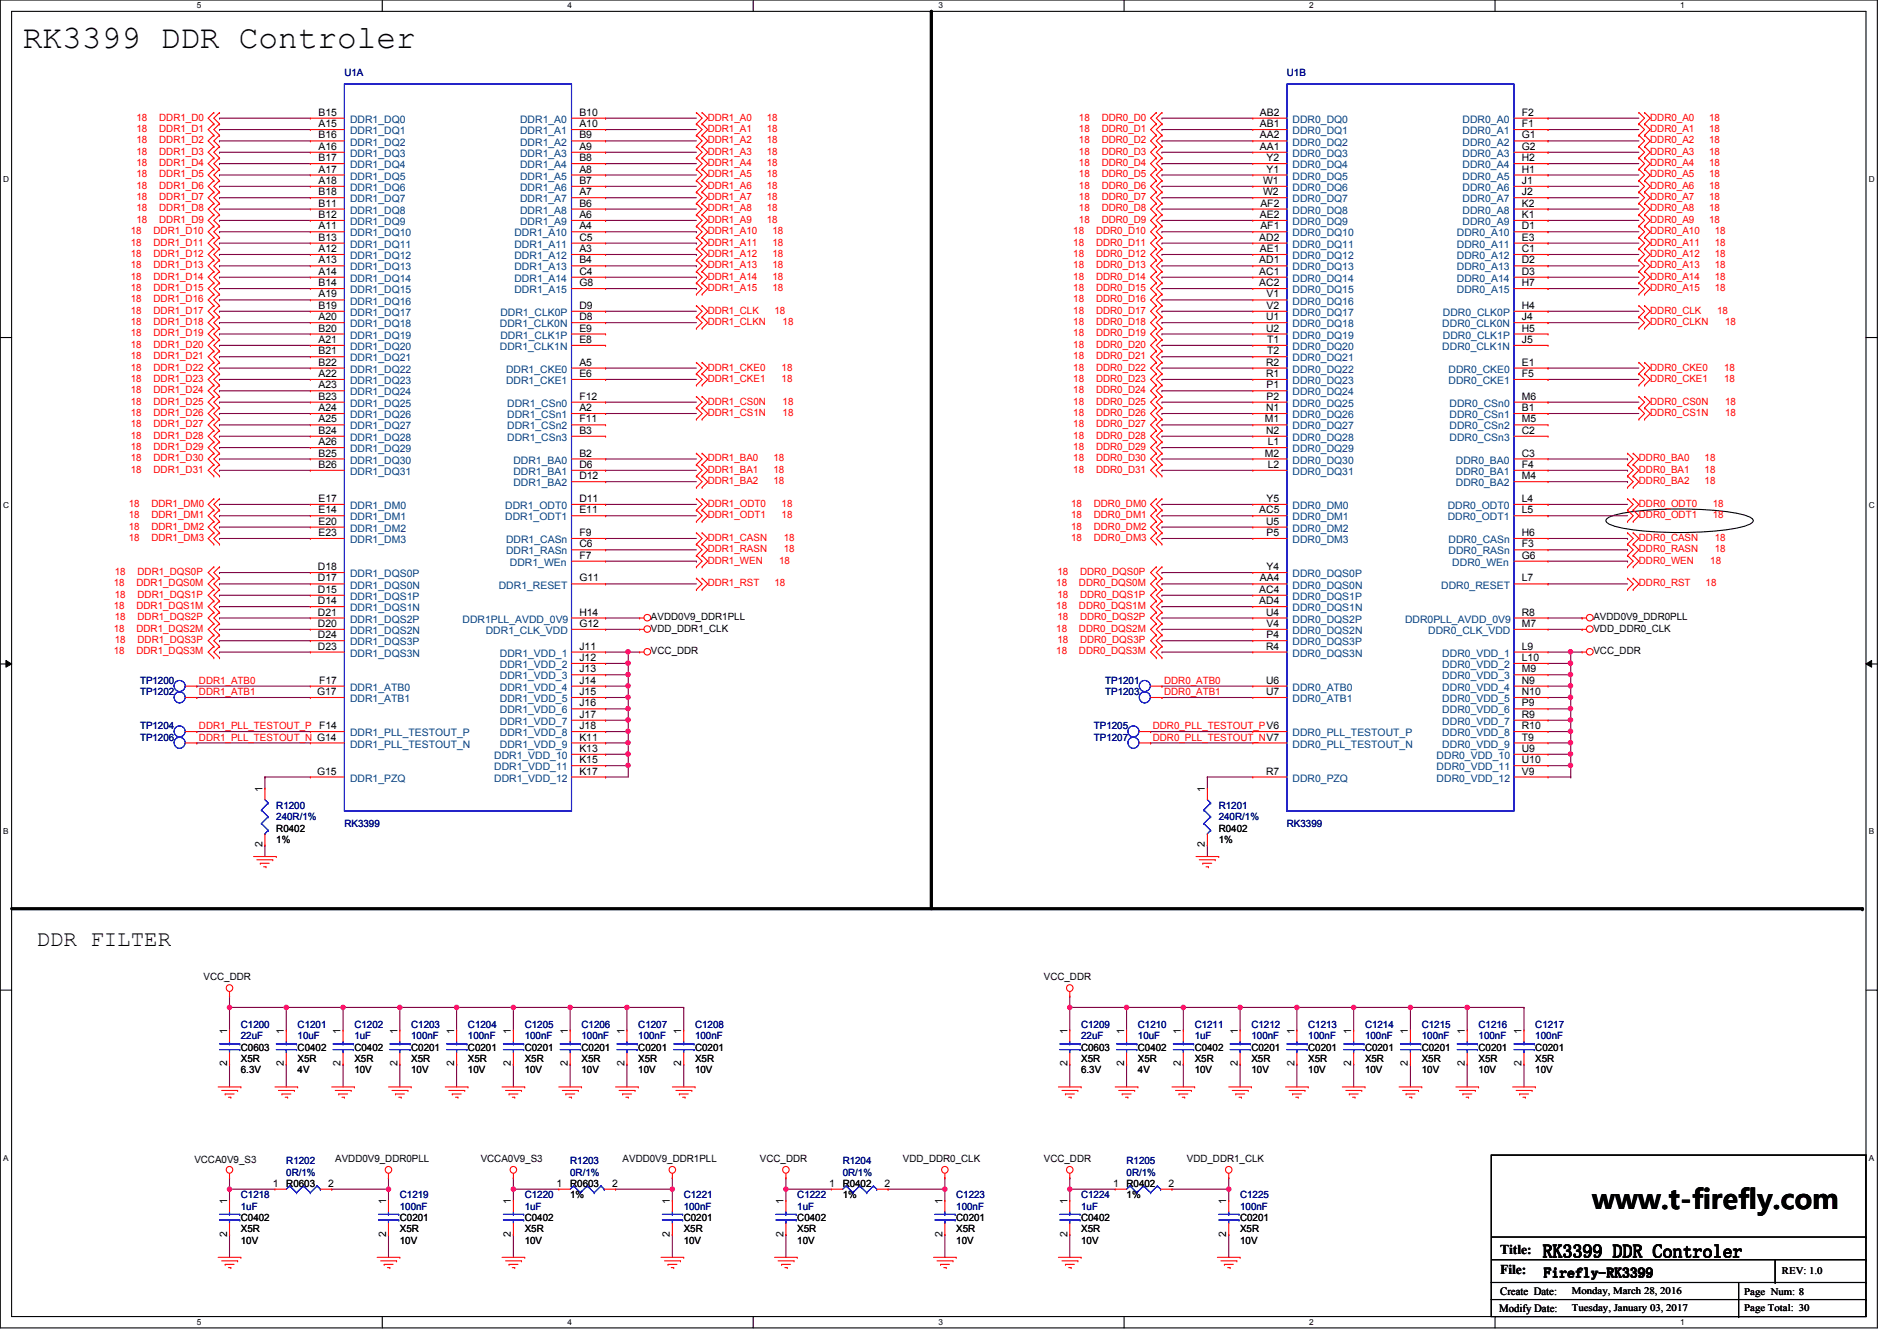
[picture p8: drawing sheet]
<svg xmlns="http://www.w3.org/2000/svg" width="297mm" height="210mm" viewBox="0 0 297 210" stroke-linecap="round" stroke-linejoin="round" font-family="sans-serif">
<defs><g id="words">
<text font-size="5.1" x="3.6" y="7.5">RK3399 DDR Controler</text>
<text font-size="4.2" x="249.3" y="189.2">www.t-firefly.com</text>
<text font-size="3.5" x="5.7" y="148">DDR FILTER</text>
<text font-size="2.8" x="241.6" y="196.8">RK3399 DDR Controler</text>
<g font-size="2.1">
<text x="234.9" y="196.3">Title:</text>
<text x="234.9" y="199.5">File:</text>
<text x="241.8" y="199.9">Firefly-RK3399</text>
</g>
<g font-size="1.7">
<text x="234.9" y="202.6">Create Date:</text>
<text x="234.7" y="205.3">Modify Date:</text>
</g>
<g font-size="1.6" fill="#000080">
<text x="53.9" y="11.9">U1A</text>
<text x="201.5" y="11.9">U1B</text>
<text x="21.9" y="107.1">TP1200</text>
<text x="173.1" y="107.1">TP1201</text>
<text x="21.9" y="108.8">TP1202</text>
<text x="173.1" y="108.8">TP1203</text>
<text x="21.9" y="116">TP1206</text>
<text x="21.9" y="114.2">TP1204</text>
<text x="171.3" y="114.2">TP1205</text>
<text x="171.3" y="116">TP1207</text>
<text x="43.3" y="126.6">R1200</text>
<text x="43.3" y="128.4">240R/1%</text>
<text x="53.9" y="129.5">RK3399</text>
<text x="190.8" y="126.6">R1201</text>
<text x="190.8" y="128.4">240R/1%</text>
<text x="201.5" y="129.5">RK3399</text>
<text x="37.7" y="160.9">C1200</text>
<text x="46.6" y="160.9">C1201</text>
<text x="55.5" y="160.9">C1202</text>
<text x="64.4" y="160.9">C1203</text>
<text x="73.3" y="160.9">C1204</text>
<text x="82.2" y="160.9">C1205</text>
<text x="91.1" y="160.9">C1206</text>
<text x="99.9" y="160.9">C1207</text>
<text x="108.8" y="160.9">C1208</text>
<text x="169.3" y="160.9">C1209</text>
<text x="178.2" y="160.9">C1210</text>
<text x="187.1" y="160.9">C1211</text>
<text x="196" y="160.9">C1212</text>
<text x="204.8" y="160.9">C1213</text>
<text x="213.7" y="160.9">C1214</text>
<text x="222.6" y="160.9">C1215</text>
<text x="231.5" y="160.9">C1216</text>
<text x="240.4" y="160.9">C1217</text>
<text x="37.7" y="162.7">22uF</text>
<text x="46.6" y="162.7">10uF</text>
<text x="55.5" y="162.7">1uF</text>
<text x="64.4" y="162.7">100nF</text>
<text x="73.3" y="162.7">100nF</text>
<text x="82.2" y="162.7">100nF</text>
<text x="91.1" y="162.7">100nF</text>
<text x="99.9" y="162.7">100nF</text>
<text x="108.8" y="162.7">100nF</text>
<text x="169.3" y="162.7">22uF</text>
<text x="178.2" y="162.7">10uF</text>
<text x="187.1" y="162.7">1uF</text>
<text x="196" y="162.7">100nF</text>
<text x="204.8" y="162.7">100nF</text>
<text x="213.7" y="162.7">100nF</text>
<text x="222.6" y="162.7">100nF</text>
<text x="231.5" y="162.7">100nF</text>
<text x="240.4" y="162.7">100nF</text>
<text x="44.8" y="182.2">R1202</text>
<text x="44.8" y="184">0R/1%</text>
<text x="89.3" y="182.2">R1203</text>
<text x="89.3" y="184">0R/1%</text>
<text x="131.9" y="182.2">R1204</text>
<text x="131.9" y="184">0R/1%</text>
<text x="176.4" y="182.2">R1205</text>
<text x="176.4" y="184">0R/1%</text>
<text x="37.7" y="187.6">C1218</text>
<text x="37.7" y="189.4">1uF</text>
<text x="62.6" y="187.6">C1219</text>
<text x="62.6" y="189.4">100nF</text>
<text x="82.2" y="187.6">C1220</text>
<text x="82.2" y="189.4">1uF</text>
<text x="107.1" y="187.6">C1221</text>
<text x="107.1" y="189.4">100nF</text>
<text x="124.8" y="187.6">C1222</text>
<text x="124.8" y="189.4">1uF</text>
<text x="149.7" y="187.6">C1223</text>
<text x="149.7" y="189.4">100nF</text>
<text x="169.3" y="187.6">C1224</text>
<text x="169.3" y="189.4">1uF</text>
<text x="194.2" y="187.6">C1225</text>
<text x="194.2" y="189.4">100nF</text>
</g>
<g font-size="1.6" fill="#f00">
<text x="21.4" y="22.4">18</text>
<text x="21.4" y="20.7">18</text>
<text x="21.4" y="18.9">18</text>
<text x="24.9" y="22.4">DDR1_D2</text>
<text x="24.9" y="20.7">DDR1_D1</text>
<text x="24.9" y="18.9">DDR1_D0</text>
<text x="110.8" y="18.9">DDR1_A0</text>
<text x="110.8" y="22.4">DDR1_A2</text>
<text x="110.8" y="20.7">DDR1_A1</text>
<text x="120.1" y="18.9">18</text>
<text x="120.1" y="22.4">18</text>
<text x="120.1" y="20.7">18</text>
<text x="168.9" y="22.4">18</text>
<text x="168.9" y="20.7">18</text>
<text x="168.9" y="18.9">18</text>
<text x="172.5" y="22.4">DDR0_D2</text>
<text x="172.5" y="20.7">DDR0_D1</text>
<text x="172.5" y="18.9">DDR0_D0</text>
<text x="258.4" y="18.9">DDR0_A0</text>
<text x="258.4" y="20.7">DDR0_A1</text>
<text x="258.4" y="22.4">DDR0_A2</text>
<text x="267.6" y="18.9">18</text>
<text x="267.6" y="20.7">18</text>
<text x="267.6" y="22.4">18</text>
<text x="21.4" y="29.5">18</text>
<text x="21.4" y="27.8">18</text>
<text x="21.4" y="26">18</text>
<text x="21.4" y="24.2">18</text>
<text x="24.9" y="29.5">DDR1_D6</text>
<text x="24.9" y="27.8">DDR1_D5</text>
<text x="24.9" y="26">DDR1_D4</text>
<text x="24.9" y="24.2">DDR1_D3</text>
<text x="110.8" y="24.2">DDR1_A3</text>
<text x="110.8" y="26">DDR1_A4</text>
<text x="110.8" y="29.5">DDR1_A6</text>
<text x="110.8" y="27.8">DDR1_A5</text>
<text x="120.1" y="24.2">18</text>
<text x="120.1" y="26">18</text>
<text x="120.1" y="29.5">18</text>
<text x="120.1" y="27.8">18</text>
<text x="168.9" y="29.5">18</text>
<text x="168.9" y="27.8">18</text>
<text x="168.9" y="26">18</text>
<text x="168.9" y="24.2">18</text>
<text x="172.5" y="29.5">DDR0_D6</text>
<text x="172.5" y="27.8">DDR0_D5</text>
<text x="172.5" y="26">DDR0_D4</text>
<text x="172.5" y="24.2">DDR0_D3</text>
<text x="258.4" y="24.2">DDR0_A3</text>
<text x="258.4" y="26">DDR0_A4</text>
<text x="258.4" y="27.8">DDR0_A5</text>
<text x="258.4" y="29.5">DDR0_A6</text>
<text x="267.6" y="24.2">18</text>
<text x="267.6" y="26">18</text>
<text x="267.6" y="27.8">18</text>
<text x="267.6" y="29.5">18</text>
<text x="21.4" y="34.9">18</text>
<text x="21.4" y="33.1">18</text>
<text x="21.4" y="31.3">18</text>
<text x="24.9" y="34.9">DDR1_D9</text>
<text x="24.9" y="33.1">DDR1_D8</text>
<text x="24.9" y="31.3">DDR1_D7</text>
<text x="110.8" y="31.3">DDR1_A7</text>
<text x="110.8" y="33.1">DDR1_A8</text>
<text x="110.8" y="34.9">DDR1_A9</text>
<text x="120.1" y="31.3">18</text>
<text x="120.1" y="33.1">18</text>
<text x="120.1" y="34.9">18</text>
<text x="168.9" y="34.9">18</text>
<text x="168.9" y="33.1">18</text>
<text x="168.9" y="31.3">18</text>
<text x="172.5" y="34.9">DDR0_D9</text>
<text x="172.5" y="33.1">DDR0_D8</text>
<text x="172.5" y="31.3">DDR0_D7</text>
<text x="258.4" y="31.3">DDR0_A7</text>
<text x="258.4" y="33.1">DDR0_A8</text>
<text x="258.4" y="34.9">DDR0_A9</text>
<text x="267.6" y="31.3">18</text>
<text x="267.6" y="33.1">18</text>
<text x="267.6" y="34.9">18</text>
<text x="20.5" y="42">18</text>
<text x="20.5" y="40.2">18</text>
<text x="20.5" y="38.4">18</text>
<text x="20.5" y="36.7">18</text>
<text x="24" y="42">DDR1_D13</text>
<text x="24" y="40.2">DDR1_D12</text>
<text x="24" y="38.4">DDR1_D11</text>
<text x="24" y="36.7">DDR1_D10</text>
<text x="110.8" y="36.7">DDR1_A10</text>
<text x="110.8" y="38.4">DDR1_A11</text>
<text x="110.8" y="40.2">DDR1_A12</text>
<text x="110.8" y="42">DDR1_A13</text>
<text x="120.9" y="36.7">18</text>
<text x="120.9" y="38.4">18</text>
<text x="120.9" y="40.2">18</text>
<text x="120.9" y="42">18</text>
<text x="168.1" y="42">18</text>
<text x="168.1" y="40.2">18</text>
<text x="168.1" y="38.4">18</text>
<text x="168.1" y="36.7">18</text>
<text x="171.6" y="42">DDR0_D13</text>
<text x="171.6" y="40.2">DDR0_D12</text>
<text x="171.6" y="38.4">DDR0_D11</text>
<text x="171.6" y="36.7">DDR0_D10</text>
<text x="258.4" y="36.7">DDR0_A10</text>
<text x="258.4" y="38.4">DDR0_A11</text>
<text x="258.4" y="40.2">DDR0_A12</text>
<text x="258.4" y="42">DDR0_A13</text>
<text x="268.5" y="36.7">18</text>
<text x="268.5" y="38.4">18</text>
<text x="268.5" y="40.2">18</text>
<text x="268.5" y="42">18</text>
<text x="20.5" y="47.3">18</text>
<text x="20.5" y="45.6">18</text>
<text x="20.5" y="43.8">18</text>
<text x="24" y="47.3">DDR1_D16</text>
<text x="24" y="45.6">DDR1_D15</text>
<text x="24" y="43.8">DDR1_D14</text>
<text x="110.8" y="43.8">DDR1_A14</text>
<text x="110.8" y="45.6">DDR1_A15</text>
<text x="120.9" y="43.8">18</text>
<text x="120.9" y="45.6">18</text>
<text x="168.1" y="47.3">18</text>
<text x="168.1" y="45.6">18</text>
<text x="168.1" y="43.8">18</text>
<text x="171.6" y="47.3">DDR0_D16</text>
<text x="171.6" y="45.6">DDR0_D15</text>
<text x="171.6" y="43.8">DDR0_D14</text>
<text x="258.4" y="43.8">DDR0_A14</text>
<text x="258.4" y="45.6">DDR0_A15</text>
<text x="268.5" y="43.8">18</text>
<text x="268.5" y="45.6">18</text>
<text x="20.5" y="52.7">18</text>
<text x="20.5" y="50.9">18</text>
<text x="20.5" y="49.1">18</text>
<text x="24" y="52.7">DDR1_D19</text>
<text x="24" y="50.9">DDR1_D18</text>
<text x="24" y="49.1">DDR1_D17</text>
<text x="110.8" y="49.1">DDR1_CLK</text>
<text x="110.8" y="50.9">DDR1_CLKN</text>
<text x="121.3" y="49.1">18</text>
<text x="122.5" y="50.9">18</text>
<text x="168.1" y="52.7">18</text>
<text x="168.1" y="50.9">18</text>
<text x="168.1" y="49.1">18</text>
<text x="171.6" y="52.7">DDR0_D19</text>
<text x="171.6" y="50.9">DDR0_D18</text>
<text x="171.6" y="49.1">DDR0_D17</text>
<text x="258.4" y="49.1">DDR0_CLK</text>
<text x="258.4" y="50.9">DDR0_CLKN</text>
<text x="268.9" y="49.1">18</text>
<text x="270.1" y="50.9">18</text>
<text x="20.5" y="59.8">18</text>
<text x="20.5" y="58">18</text>
<text x="20.5" y="56.2">18</text>
<text x="20.5" y="54.4">18</text>
<text x="24" y="59.8">DDR1_D23</text>
<text x="24" y="58">DDR1_D22</text>
<text x="24" y="56.2">DDR1_D21</text>
<text x="24" y="54.4">DDR1_D20</text>
<text x="110.8" y="58">DDR1_CKE0</text>
<text x="110.8" y="59.8">DDR1_CKE1</text>
<text x="122.4" y="58">18</text>
<text x="122.4" y="59.8">18</text>
<text x="168.1" y="59.8">18</text>
<text x="168.1" y="58">18</text>
<text x="168.1" y="56.2">18</text>
<text x="168.1" y="54.4">18</text>
<text x="171.6" y="59.8">DDR0_D23</text>
<text x="171.6" y="58">DDR0_D22</text>
<text x="171.6" y="56.2">DDR0_D21</text>
<text x="171.6" y="54.4">DDR0_D20</text>
<text x="258.4" y="58">DDR0_CKE0</text>
<text x="258.4" y="59.8">DDR0_CKE1</text>
<text x="270" y="58">18</text>
<text x="270" y="59.8">18</text>
<text x="20.5" y="65.1">18</text>
<text x="20.5" y="63.3">18</text>
<text x="20.5" y="61.6">18</text>
<text x="24" y="65.1">DDR1_D26</text>
<text x="24" y="63.3">DDR1_D25</text>
<text x="24" y="61.6">DDR1_D24</text>
<text x="110.8" y="63.3">DDR1_CS0N</text>
<text x="110.8" y="65.1">DDR1_CS1N</text>
<text x="122.5" y="63.3">18</text>
<text x="122.5" y="65.1">18</text>
<text x="168.1" y="65.1">18</text>
<text x="168.1" y="63.3">18</text>
<text x="168.1" y="61.6">18</text>
<text x="171.6" y="65.1">DDR0_D26</text>
<text x="171.6" y="63.3">DDR0_D25</text>
<text x="171.6" y="61.6">DDR0_D24</text>
<text x="258.4" y="63.3">DDR0_CS0N</text>
<text x="258.4" y="65.1">DDR0_CS1N</text>
<text x="270.1" y="63.3">18</text>
<text x="270.1" y="65.1">18</text>
<text x="20.5" y="70.4">18</text>
<text x="20.5" y="68.7">18</text>
<text x="20.5" y="66.9">18</text>
<text x="24" y="70.4">DDR1_D29</text>
<text x="24" y="68.7">DDR1_D28</text>
<text x="24" y="66.9">DDR1_D27</text>
<text x="168.1" y="70.4">18</text>
<text x="168.1" y="68.7">18</text>
<text x="168.1" y="66.9">18</text>
<text x="171.6" y="70.4">DDR0_D29</text>
<text x="171.6" y="68.7">DDR0_D28</text>
<text x="171.6" y="66.9">DDR0_D27</text>
<text x="20.5" y="74">18</text>
<text x="20.5" y="72.2">18</text>
<text x="24" y="74">DDR1_D31</text>
<text x="24" y="72.2">DDR1_D30</text>
<text x="110.8" y="72.2">DDR1_BA0</text>
<text x="110.8" y="74">DDR1_BA1</text>
<text x="110.8" y="75.8">DDR1_BA2</text>
<text x="121.1" y="72.2">18</text>
<text x="121.1" y="74">18</text>
<text x="121.1" y="75.8">18</text>
<text x="168.1" y="74">18</text>
<text x="168.1" y="72.2">18</text>
<text x="171.6" y="74">DDR0_D31</text>
<text x="171.6" y="72.2">DDR0_D30</text>
<text x="256.6" y="72.2">DDR0_BA0</text>
<text x="256.6" y="74">DDR0_BA1</text>
<text x="256.6" y="75.8">DDR0_BA2</text>
<text x="266.9" y="72.2">18</text>
<text x="266.9" y="74">18</text>
<text x="266.9" y="75.8">18</text>
<text x="20.1" y="79.3">18</text>
<text x="20.1" y="81.1">18</text>
<text x="20.1" y="82.9">18</text>
<text x="23.7" y="79.3">DDR1_DM0</text>
<text x="23.7" y="81.1">DDR1_DM1</text>
<text x="23.7" y="82.9">DDR1_DM2</text>
<text x="110.8" y="79.3">DDR1_ODT0</text>
<text x="110.8" y="81.1">DDR1_ODT1</text>
<text x="122.4" y="79.3">18</text>
<text x="122.4" y="81.1">18</text>
<text x="167.7" y="79.3">18</text>
<text x="167.7" y="81.1">18</text>
<text x="167.7" y="82.9">18</text>
<text x="171.3" y="79.3">DDR0_DM0</text>
<text x="171.3" y="81.1">DDR0_DM1</text>
<text x="171.3" y="82.9">DDR0_DM2</text>
<text x="256.6" y="79.3">DDR0_ODT0</text>
<text x="256.6" y="81.1">DDR0_ODT1</text>
<text x="268.2" y="79.3">18</text>
<text x="268.2" y="81.1">18</text>
<text x="20.1" y="84.7">18</text>
<text x="23.7" y="84.7">DDR1_DM3</text>
<text x="110.8" y="84.7">DDR1_CASN</text>
<text x="110.8" y="86.4">DDR1_RASN</text>
<text x="110.8" y="88.2">DDR1_WEN</text>
<text x="122" y="88.2">18</text>
<text x="122.7" y="84.7">18</text>
<text x="122.7" y="86.4">18</text>
<text x="167.7" y="84.7">18</text>
<text x="171.3" y="84.7">DDR0_DM3</text>
<text x="256.6" y="84.7">DDR0_CASN</text>
<text x="256.6" y="86.4">DDR0_RASN</text>
<text x="256.6" y="88.2">DDR0_WEN</text>
<text x="267.8" y="88.2">18</text>
<text x="268.5" y="84.7">18</text>
<text x="268.5" y="86.4">18</text>
<text x="17.8" y="95.3">18</text>
<text x="17.8" y="91.8">18</text>
<text x="18" y="93.6">18</text>
<text x="18" y="90">18</text>
<text x="21.4" y="95.3">DDR1_DQS1M</text>
<text x="21.4" y="91.8">DDR1_DQS0M</text>
<text x="21.5" y="93.6">DDR1_DQS1P</text>
<text x="21.5" y="90">DDR1_DQS0P</text>
<text x="110.8" y="91.8">DDR1_RST</text>
<text x="121.3" y="91.8">18</text>
<text x="165.4" y="95.3">18</text>
<text x="165.4" y="91.8">18</text>
<text x="165.6" y="93.6">18</text>
<text x="165.6" y="90">18</text>
<text x="168.9" y="95.3">DDR0_DQS1M</text>
<text x="168.9" y="91.8">DDR0_DQS0M</text>
<text x="169.1" y="93.6">DDR0_DQS1P</text>
<text x="169.1" y="90">DDR0_DQS0P</text>
<text x="256.6" y="91.8">DDR0_RST</text>
<text x="267.1" y="91.8">18</text>
<text x="17.8" y="98.9">18</text>
<text x="18" y="100.7">18</text>
<text x="18" y="97.1">18</text>
<text x="21.4" y="98.9">DDR1_DQS2M</text>
<text x="21.5" y="100.7">DDR1_DQS3P</text>
<text x="21.5" y="97.1">DDR1_DQS2P</text>
<text x="165.4" y="98.9">18</text>
<text x="165.6" y="100.7">18</text>
<text x="165.6" y="97.1">18</text>
<text x="168.9" y="98.9">DDR0_DQS2M</text>
<text x="169.1" y="100.7">DDR0_DQS3P</text>
<text x="169.1" y="97.1">DDR0_DQS2P</text>
<text x="17.8" y="102.4">18</text>
<text x="21.4" y="102.4">DDR1_DQS3M</text>
<text x="31.2" y="107.1">DDR1_ATB0</text>
<text x="165.4" y="102.4">18</text>
<text x="168.9" y="102.4">DDR0_DQS3M</text>
<text x="182.3" y="107.1">DDR0_ATB0</text>
<text x="31.2" y="108.8">DDR1_ATB1</text>
<text x="182.3" y="108.8">DDR0_ATB1</text>
<text x="31.2" y="114.2">DDR1_PLL_TESTOUT_P</text>
<text x="31.2" y="116">DDR1_PLL_TESTOUT_N G14</text>
<text x="180.5" y="114.2">DDR0_PLL_TESTOUT_PV6</text>
<text x="180.5" y="116">DDR0_PLL_TESTOUT_NV7</text>
</g>
<g font-size="1.6">
<text x="49.9" y="19.9">A15</text>
<text x="49.9" y="23.5">A16</text>
<text x="49.9" y="18.1">B15</text>
<text x="49.9" y="21.7">B16</text>
<text x="90.7" y="23.5">A9</text>
<text x="90.7" y="18.1">B10</text>
<text x="90.7" y="21.7">B9</text>
<text x="90.7" y="19.9">A10</text>
<text x="197.3" y="18.1">AB2</text>
<text x="197.3" y="19.9">AB1</text>
<text x="197.3" y="21.7">AA2</text>
<text x="197.3" y="23.5">AA1</text>
<text x="238.3" y="18.1">F2</text>
<text x="238.3" y="19.9">F1</text>
<text x="238.3" y="21.7">G1</text>
<text x="238.3" y="23.5">G2</text>
<text x="49.9" y="27">A17</text>
<text x="49.9" y="28.8">A18</text>
<text x="49.9" y="25.2">B17</text>
<text x="90.7" y="28.8">B7</text>
<text x="90.7" y="25.2">B8</text>
<text x="90.7" y="27">A8</text>
<text x="197.8" y="28.8">W1</text>
<text x="198.3" y="25.2">Y2</text>
<text x="198.3" y="27">Y1</text>
<text x="238.3" y="25.2">H2</text>
<text x="238.3" y="27">H1</text>
<text x="238.3" y="28.8">J1</text>
<text x="49.9" y="35.9">A11</text>
<text x="49.9" y="34.1">B12</text>
<text x="49.9" y="32.3">B11</text>
<text x="49.9" y="30.6">B18</text>
<text x="90.7" y="35.9">A4</text>
<text x="90.7" y="30.6">A7</text>
<text x="90.7" y="32.3">B6</text>
<text x="90.7" y="34.1">A6</text>
<text x="197.3" y="34.1">AE2</text>
<text x="197.4" y="32.3">AF2</text>
<text x="197.4" y="35.9">AF1</text>
<text x="197.8" y="30.6">W2</text>
<text x="238.3" y="30.6">J2</text>
<text x="238.3" y="32.3">K2</text>
<text x="238.3" y="34.1">K1</text>
<text x="238.3" y="35.9">D1</text>
<text x="49.9" y="37.7">B13</text>
<text x="49.9" y="41.2">A13</text>
<text x="49.9" y="39.5">A12</text>
<text x="90.7" y="37.7">C5</text>
<text x="90.7" y="39.5">A3</text>
<text x="90.7" y="41.2">B4</text>
<text x="197.2" y="37.7">AD2</text>
<text x="197.2" y="41.2">AD1</text>
<text x="197.3" y="39.5">AE1</text>
<text x="238.3" y="37.7">E3</text>
<text x="238.3" y="39.5">C1</text>
<text x="238.3" y="41.2">D2</text>
<text x="49.9" y="43">A14</text>
<text x="49.9" y="46.6">A19</text>
<text x="49.9" y="44.8">B14</text>
<text x="90.7" y="43">C4</text>
<text x="90.7" y="44.8">G8</text>
<text x="197.2" y="43">AC1</text>
<text x="197.2" y="44.8">AC2</text>
<text x="198.3" y="46.6">V1</text>
<text x="238.3" y="43">D3</text>
<text x="238.3" y="44.8">H7</text>
<text x="49.9" y="50.1">A20</text>
<text x="49.9" y="48.3">B19</text>
<text x="49.9" y="53.7">A21</text>
<text x="49.9" y="51.9">B20</text>
<text x="90.7" y="50.1">D8</text>
<text x="90.7" y="48.3">D9</text>
<text x="90.7" y="51.9">E9</text>
<text x="90.7" y="53.7">E8</text>
<text x="198.2" y="50.1">U1</text>
<text x="198.2" y="51.9">U2</text>
<text x="198.3" y="48.3">V2</text>
<text x="198.4" y="53.7">T1</text>
<text x="238.3" y="48.3">H4</text>
<text x="238.3" y="50.1">J4</text>
<text x="238.3" y="51.9">H5</text>
<text x="238.3" y="53.7">J5</text>
<text x="49.9" y="59">A22</text>
<text x="49.9" y="55.5">B21</text>
<text x="49.9" y="57.2">B22</text>
<text x="90.7" y="57.2">A5</text>
<text x="90.7" y="59">E6</text>
<text x="198.2" y="57.2">R2</text>
<text x="198.2" y="59">R1</text>
<text x="198.4" y="55.5">T2</text>
<text x="238.3" y="57.2">E1</text>
<text x="238.3" y="59">F5</text>
<text x="49.9" y="60.8">A23</text>
<text x="49.9" y="62.6">B23</text>
<text x="49.9" y="64.3">A24</text>
<text x="90.7" y="64.3">A2</text>
<text x="90.7" y="62.6">F12</text>
<text x="198.2" y="64.3">N1</text>
<text x="198.3" y="60.8">P1</text>
<text x="198.3" y="62.6">P2</text>
<text x="238.3" y="62.6">M6</text>
<text x="238.3" y="64.3">B1</text>
<text x="49.9" y="66.1">A25</text>
<text x="49.9" y="71.5">B25</text>
<text x="49.9" y="69.7">A26</text>
<text x="49.9" y="67.9">B24</text>
<text x="90.7" y="71.5">B2</text>
<text x="90.7" y="66.1">F11</text>
<text x="90.7" y="67.9">B3</text>
<text x="198.1" y="66.1">M1</text>
<text x="198.1" y="71.5">M2</text>
<text x="198.2" y="67.9">N2</text>
<text x="198.5" y="69.7">L1</text>
<text x="238.3" y="71.5">C3</text>
<text x="238.3" y="66.1">M5</text>
<text x="238.3" y="67.9">C2</text>
<text x="49.9" y="73.2">B26</text>
<text x="90.7" y="73.2">D6</text>
<text x="90.7" y="75">D12</text>
<text x="198.5" y="73.2">L2</text>
<text x="238.3" y="73.2">F4</text>
<text x="238.3" y="75">M4</text>
<text x="49.9" y="82.1">E20</text>
<text x="49.9" y="78.6">E17</text>
<text x="49.9" y="80.3">E14</text>
<text x="49.9" y="83.9">E23</text>
<text x="90.7" y="83.9">F9</text>
<text x="90.7" y="80.3">E11</text>
<text x="90.7" y="78.6">D11</text>
<text x="197.2" y="80.3">AC5</text>
<text x="198.2" y="82.1">U5</text>
<text x="198.3" y="78.6">Y5</text>
<text x="198.3" y="83.9">P5</text>
<text x="238.3" y="83.9">H6</text>
<text x="238.3" y="78.6">L4</text>
<text x="238.3" y="80.3">L5</text>
<text x="49.8" y="89.2">D18</text>
<text x="90.7" y="85.7">C6</text>
<text x="90.7" y="87.5">F7</text>
<text x="198.3" y="89.2">Y4</text>
<text x="238.3" y="85.7">F3</text>
<text x="238.3" y="87.5">G6</text>
<text x="49.8" y="91">D17</text>
<text x="49.8" y="94.6">D14</text>
<text x="49.8" y="92.8">D15</text>
<text x="90.7" y="91">G11</text>
<text x="197.2" y="92.8">AC4</text>
<text x="197.2" y="94.6">AD4</text>
<text x="197.3" y="91">AA4</text>
<text x="238.3" y="91">L7</text>
<text x="49.8" y="98.1">D20</text>
<text x="49.8" y="96.4">D21</text>
<text x="49.8" y="101.7">D23</text>
<text x="49.8" y="99.9">D24</text>
<text x="90.7" y="98.1">G12</text>
<text x="90.7" y="96.4">H14</text>
<text x="90.7" y="101.7">J11</text>
<text x="101.9" y="97.1">AVDD0V9_DDR1PLL</text>
<text x="101.9" y="98.9">VDD_DDR1_CLK</text>
<text x="198.2" y="96.4">U4</text>
<text x="198.2" y="101.7">R4</text>
<text x="198.3" y="98.1">V4</text>
<text x="198.3" y="99.9">P4</text>
<text x="238.3" y="96.4">R8</text>
<text x="238.3" y="98.1">M7</text>
<text x="238.3" y="101.7">L9</text>
<text x="249.5" y="97.1">AVDD0V9_DDR0PLL</text>
<text x="249.5" y="98.9">VDD_DDR0_CLK</text>
<text x="50" y="107">F17</text>
<text x="90.7" y="103.5">J12</text>
<text x="90.7" y="105.2">J13</text>
<text x="90.7" y="107">J14</text>
<text x="101.9" y="102.4">VCC_DDR</text>
<text x="198.2" y="107">U6</text>
<text x="238.3" y="103.5">L10</text>
<text x="238.3" y="105.2">M9</text>
<text x="238.3" y="107">N9</text>
<text x="249.5" y="102.4">VCC_DDR</text>
<text x="49.7" y="108.8">G17</text>
<text x="90.7" y="110.6">J16</text>
<text x="90.7" y="108.8">J15</text>
<text x="90.7" y="112.4">J17</text>
<text x="198.2" y="108.8">U7</text>
<text x="238.3" y="108.8">N10</text>
<text x="238.3" y="110.6">P9</text>
<text x="238.3" y="112.4">R9</text>
<text x="50" y="114.1">F14</text>
<text x="90.7" y="114.1">J18</text>
<text x="90.7" y="115.9">K11</text>
<text x="90.7" y="117.7">K13</text>
<text x="90.7" y="119.5">K15</text>
<text x="238.3" y="114.1">R10</text>
<text x="238.3" y="115.9">T9</text>
<text x="238.3" y="117.7">U9</text>
<text x="238.3" y="119.5">U10</text>
<text x="41.1" y="124" transform="rotate(-90 41.1 124)">1</text>
<text x="49.7" y="121.2">G15</text>
<text x="90.7" y="121.2">K17</text>
<text x="188.7" y="124" transform="rotate(-90 188.7 124)">1</text>
<text x="198.2" y="121.2">R7</text>
<text x="238.3" y="121.2">V9</text>
<text x="43.3" y="130.2">R0402</text>
<text x="43.3" y="132">1%</text>
<text x="190.8" y="130.2">R0402</text>
<text x="190.8" y="132">1%</text>
<text x="41.1" y="132.6" transform="rotate(-90 41.1 132.6)">2</text>
<text x="188.7" y="132.6" transform="rotate(-90 188.7 132.6)">2</text>
<text x="31.9" y="153.5">VCC_DDR</text>
<text x="163.4" y="153.5">VCC_DDR</text>
<text x="35.6" y="161.8" transform="rotate(-90 35.6 161.8)">1</text>
<text x="44.4" y="161.8" transform="rotate(-90 44.4 161.8)">1</text>
<text x="53.3" y="161.8" transform="rotate(-90 53.3 161.8)">1</text>
<text x="62.2" y="161.8" transform="rotate(-90 62.2 161.8)">1</text>
<text x="71.1" y="161.8" transform="rotate(-90 71.1 161.8)">1</text>
<text x="80" y="161.8" transform="rotate(-90 80 161.8)">1</text>
<text x="88.9" y="161.8" transform="rotate(-90 88.9 161.8)">1</text>
<text x="97.8" y="161.8" transform="rotate(-90 97.8 161.8)">1</text>
<text x="106.7" y="161.8" transform="rotate(-90 106.7 161.8)">1</text>
<text x="167.1" y="161.8" transform="rotate(-90 167.1 161.8)">1</text>
<text x="176" y="161.8" transform="rotate(-90 176 161.8)">1</text>
<text x="184.9" y="161.8" transform="rotate(-90 184.9 161.8)">1</text>
<text x="193.8" y="161.8" transform="rotate(-90 193.8 161.8)">1</text>
<text x="202.7" y="161.8" transform="rotate(-90 202.7 161.8)">1</text>
<text x="211.6" y="161.8" transform="rotate(-90 211.6 161.8)">1</text>
<text x="220.5" y="161.8" transform="rotate(-90 220.5 161.8)">1</text>
<text x="229.4" y="161.8" transform="rotate(-90 229.4 161.8)">1</text>
<text x="238.2" y="161.8" transform="rotate(-90 238.2 161.8)">1</text>
<text x="35.6" y="166.9" transform="rotate(-90 35.6 166.9)">2</text>
<text x="37.7" y="164.5">C0603</text>
<text x="37.7" y="166.2">X5R</text>
<text x="44.4" y="166.9" transform="rotate(-90 44.4 166.9)">2</text>
<text x="46.6" y="164.5">C0402</text>
<text x="46.6" y="166.2">X5R</text>
<text x="53.3" y="166.9" transform="rotate(-90 53.3 166.9)">2</text>
<text x="55.5" y="164.5">C0402</text>
<text x="55.5" y="166.2">X5R</text>
<text x="62.2" y="166.9" transform="rotate(-90 62.2 166.9)">2</text>
<text x="64.4" y="164.5">C0201</text>
<text x="64.4" y="166.2">X5R</text>
<text x="71.1" y="166.9" transform="rotate(-90 71.1 166.9)">2</text>
<text x="73.3" y="164.5">C0201</text>
<text x="73.3" y="166.2">X5R</text>
<text x="80" y="166.9" transform="rotate(-90 80 166.9)">2</text>
<text x="82.2" y="164.5">C0201</text>
<text x="82.2" y="166.2">X5R</text>
<text x="88.9" y="166.9" transform="rotate(-90 88.9 166.9)">2</text>
<text x="91.1" y="164.5">C0201</text>
<text x="91.1" y="166.2">X5R</text>
<text x="97.8" y="166.9" transform="rotate(-90 97.8 166.9)">2</text>
<text x="99.9" y="164.5">C0201</text>
<text x="99.9" y="166.2">X5R</text>
<text x="106.7" y="166.9" transform="rotate(-90 106.7 166.9)">2</text>
<text x="108.8" y="164.5">C0201</text>
<text x="108.8" y="166.2">X5R</text>
<text x="167.1" y="166.9" transform="rotate(-90 167.1 166.9)">2</text>
<text x="169.3" y="164.5">C0603</text>
<text x="169.3" y="166.2">X5R</text>
<text x="176" y="166.9" transform="rotate(-90 176 166.9)">2</text>
<text x="178.2" y="164.5">C0402</text>
<text x="178.2" y="166.2">X5R</text>
<text x="184.9" y="166.9" transform="rotate(-90 184.9 166.9)">2</text>
<text x="187.1" y="164.5">C0402</text>
<text x="187.1" y="166.2">X5R</text>
<text x="193.8" y="166.9" transform="rotate(-90 193.8 166.9)">2</text>
<text x="196" y="164.5">C0201</text>
<text x="196" y="166.2">X5R</text>
<text x="202.7" y="166.9" transform="rotate(-90 202.7 166.9)">2</text>
<text x="204.8" y="164.5">C0201</text>
<text x="204.8" y="166.2">X5R</text>
<text x="211.6" y="166.9" transform="rotate(-90 211.6 166.9)">2</text>
<text x="213.7" y="164.5">C0201</text>
<text x="213.7" y="166.2">X5R</text>
<text x="220.5" y="166.9" transform="rotate(-90 220.5 166.9)">2</text>
<text x="222.6" y="164.5">C0201</text>
<text x="222.6" y="166.2">X5R</text>
<text x="229.4" y="166.9" transform="rotate(-90 229.4 166.9)">2</text>
<text x="231.5" y="164.5">C0201</text>
<text x="231.5" y="166.2">X5R</text>
<text x="238.2" y="166.9" transform="rotate(-90 238.2 166.9)">2</text>
<text x="240.4" y="164.5">C0201</text>
<text x="240.4" y="166.2">X5R</text>
<text x="37.7" y="168">6.3V</text>
<text x="46.6" y="168">4V</text>
<text x="55.5" y="168">10V</text>
<text x="64.4" y="168">10V</text>
<text x="73.3" y="168">10V</text>
<text x="82.2" y="168">10V</text>
<text x="91.1" y="168">10V</text>
<text x="99.9" y="168">10V</text>
<text x="108.8" y="168">10V</text>
<text x="169.3" y="168">6.3V</text>
<text x="178.2" y="168">4V</text>
<text x="187.1" y="168">10V</text>
<text x="196" y="168">10V</text>
<text x="204.8" y="168">10V</text>
<text x="213.7" y="168">10V</text>
<text x="222.6" y="168">10V</text>
<text x="231.5" y="168">10V</text>
<text x="240.4" y="168">10V</text>
<text x="30.4" y="182.1">VCCA0V9_S3</text>
<text x="42.7" y="185.8">1</text>
<text x="44.8" y="185.8">R0603</text>
<text x="51.4" y="185.8">2</text>
<text x="52.5" y="181.9">AVDD0V9_DDR0PLL</text>
<text x="75.3" y="181.9">VCCA0V9_S3</text>
<text x="87.2" y="185.8">1</text>
<text x="89.3" y="185.8">R0603</text>
<text x="95.8" y="185.8">2</text>
<text x="97.5" y="181.9">AVDD0V9_DDR1PLL</text>
<text x="119" y="181.9">VCC_DDR</text>
<text x="129.8" y="185.8">1</text>
<text x="131.9" y="185.8">R0402</text>
<text x="138.5" y="185.8">2</text>
<text x="141.4" y="181.9">VDD_DDR0_CLK</text>
<text x="163.4" y="181.9">VCC_DDR</text>
<text x="174.3" y="185.8">1</text>
<text x="176.4" y="185.8">R0402</text>
<text x="183" y="185.8">2</text>
<text x="185.8" y="181.9">VDD_DDR1_CLK</text>
<text x="35.6" y="188.5" transform="rotate(-90 35.6 188.5)">1</text>
<text x="37.7" y="191.1">C0402</text>
<text x="60.4" y="188.5" transform="rotate(-90 60.4 188.5)">1</text>
<text x="62.6" y="191.1">C0201</text>
<text x="80" y="188.5" transform="rotate(-90 80 188.5)">1</text>
<text x="82.2" y="191.1">C0402</text>
<text x="89.3" y="187.6">1%</text>
<text x="104.9" y="188.5" transform="rotate(-90 104.9 188.5)">1</text>
<text x="107.1" y="191.1">C0201</text>
<text x="122.7" y="188.5" transform="rotate(-90 122.7 188.5)">1</text>
<text x="124.8" y="191.1">C0402</text>
<text x="131.9" y="187.6">1%</text>
<text x="147.6" y="188.5" transform="rotate(-90 147.6 188.5)">1</text>
<text x="149.7" y="191.1">C0201</text>
<text x="167.1" y="188.5" transform="rotate(-90 167.1 188.5)">1</text>
<text x="169.3" y="191.1">C0402</text>
<text x="176.4" y="187.6">1%</text>
<text x="192" y="188.5" transform="rotate(-90 192 188.5)">1</text>
<text x="194.2" y="191.1">C0201</text>
<text x="35.6" y="193.6" transform="rotate(-90 35.6 193.6)">2</text>
<text x="37.7" y="192.9">X5R</text>
<text x="37.7" y="194.7">10V</text>
<text x="60.4" y="193.6" transform="rotate(-90 60.4 193.6)">2</text>
<text x="62.6" y="192.9">X5R</text>
<text x="62.6" y="194.7">10V</text>
<text x="80" y="193.6" transform="rotate(-90 80 193.6)">2</text>
<text x="82.2" y="192.9">X5R</text>
<text x="82.2" y="194.7">10V</text>
<text x="104.9" y="193.6" transform="rotate(-90 104.9 193.6)">2</text>
<text x="107.1" y="192.9">X5R</text>
<text x="107.1" y="194.7">10V</text>
<text x="122.7" y="193.6" transform="rotate(-90 122.7 193.6)">2</text>
<text x="124.8" y="192.9">X5R</text>
<text x="124.8" y="194.7">10V</text>
<text x="147.6" y="193.6" transform="rotate(-90 147.6 193.6)">2</text>
<text x="149.7" y="192.9">X5R</text>
<text x="149.7" y="194.7">10V</text>
<text x="167.1" y="193.6" transform="rotate(-90 167.1 193.6)">2</text>
<text x="169.3" y="192.9">X5R</text>
<text x="169.3" y="194.7">10V</text>
<text x="192" y="193.6" transform="rotate(-90 192 193.6)">2</text>
<text x="194.2" y="192.9">X5R</text>
<text x="194.2" y="194.7">10V</text>
<text x="246.1" y="202.5">Monday, March 28, 2016</text>
<text x="273.1" y="202.6">Page Num: 8</text>
<text x="279" y="199.5">REV: 1.0</text>
<text x="246.1" y="205.1">Tuesday, January 03, 2017</text>
<text x="273.1" y="205.1">Page Total: 30</text>
</g>
<g font-size="1.6" fill="#004080">
<text x="54.8" y="21">DDR1_DQ1</text>
<text x="54.8" y="19.2">DDR1_DQ0</text>
<text x="54.8" y="22.8">DDR1_DQ2</text>
<text x="81.4" y="19.2">DDR1_A0</text>
<text x="81.4" y="22.8">DDR1_A2</text>
<text x="81.4" y="21">DDR1_A1</text>
<text x="202.4" y="19.2">DDR0_DQ0</text>
<text x="202.4" y="21">DDR0_DQ1</text>
<text x="202.4" y="22.8">DDR0_DQ2</text>
<text x="229" y="19.2">DDR0_A0</text>
<text x="229" y="21">DDR0_A1</text>
<text x="229" y="22.8">DDR0_A2</text>
<text x="54.8" y="24.6">DDR1_DQ3</text>
<text x="54.8" y="28.1">DDR1_DQ5</text>
<text x="54.8" y="29.9">DDR1_DQ6</text>
<text x="54.8" y="26.3">DDR1_DQ4</text>
<text x="81.4" y="29.9">DDR1_A6</text>
<text x="81.4" y="26.3">DDR1_A4</text>
<text x="81.4" y="24.6">DDR1_A3</text>
<text x="81.4" y="28.1">DDR1_A5</text>
<text x="202.4" y="24.6">DDR0_DQ3</text>
<text x="202.4" y="26.3">DDR0_DQ4</text>
<text x="202.4" y="28.1">DDR0_DQ5</text>
<text x="202.4" y="29.9">DDR0_DQ6</text>
<text x="229" y="24.6">DDR0_A3</text>
<text x="229" y="26.3">DDR0_A4</text>
<text x="229" y="28.1">DDR0_A5</text>
<text x="229" y="29.9">DDR0_A6</text>
<text x="54.8" y="35.2">DDR1_DQ9</text>
<text x="54.8" y="33.4">DDR1_DQ8</text>
<text x="54.8" y="31.7">DDR1_DQ7</text>
<text x="81.4" y="31.7">DDR1_A7</text>
<text x="81.4" y="33.4">DDR1_A8</text>
<text x="81.4" y="35.2">DDR1_A9</text>
<text x="202.4" y="31.7">DDR0_DQ7</text>
<text x="202.4" y="33.4">DDR0_DQ8</text>
<text x="202.4" y="35.2">DDR0_DQ9</text>
<text x="229" y="31.7">DDR0_A7</text>
<text x="229" y="33.4">DDR0_A8</text>
<text x="229" y="35.2">DDR0_A9</text>
<text x="54.8" y="37">DDR1_DQ10</text>
<text x="54.8" y="38.8">DDR1_DQ11</text>
<text x="54.8" y="40.6">DDR1_DQ12</text>
<text x="80.6" y="37">DDR1_A10</text>
<text x="80.6" y="38.8">DDR1_A11</text>
<text x="80.6" y="40.6">DDR1_A12</text>
<text x="202.4" y="37">DDR0_DQ10</text>
<text x="202.4" y="38.8">DDR0_DQ11</text>
<text x="202.4" y="40.6">DDR0_DQ12</text>
<text x="228.1" y="37">DDR0_A10</text>
<text x="228.1" y="38.8">DDR0_A11</text>
<text x="228.1" y="40.6">DDR0_A12</text>
<text x="54.8" y="44.1">DDR1_DQ14</text>
<text x="54.8" y="47.7">DDR1_DQ16</text>
<text x="54.8" y="45.9">DDR1_DQ15</text>
<text x="54.8" y="42.3">DDR1_DQ13</text>
<text x="80.6" y="42.3">DDR1_A13</text>
<text x="80.6" y="44.1">DDR1_A14</text>
<text x="80.6" y="45.9">DDR1_A15</text>
<text x="202.4" y="42.3">DDR0_DQ13</text>
<text x="202.4" y="44.1">DDR0_DQ14</text>
<text x="202.4" y="45.9">DDR0_DQ15</text>
<text x="202.4" y="47.7">DDR0_DQ16</text>
<text x="228.1" y="42.3">DDR0_A13</text>
<text x="228.1" y="44.1">DDR0_A14</text>
<text x="228.1" y="45.9">DDR0_A15</text>
<text x="54.8" y="51.2">DDR1_DQ18</text>
<text x="54.8" y="49.4">DDR1_DQ17</text>
<text x="54.8" y="53">DDR1_DQ19</text>
<text x="78.3" y="51.2">DDR1_CLK0N</text>
<text x="78.4" y="49.4">DDR1_CLK0P</text>
<text x="78.4" y="53">DDR1_CLK1P</text>
<text x="202.4" y="49.4">DDR0_DQ17</text>
<text x="202.4" y="51.2">DDR0_DQ18</text>
<text x="202.4" y="53">DDR0_DQ19</text>
<text x="225.8" y="51.2">DDR0_CLK0N</text>
<text x="225.9" y="49.4">DDR0_CLK0P</text>
<text x="225.9" y="53">DDR0_CLK1P</text>
<text x="54.8" y="54.8">DDR1_DQ20</text>
<text x="54.8" y="56.6">DDR1_DQ21</text>
<text x="54.8" y="58.3">DDR1_DQ22</text>
<text x="78.3" y="54.8">DDR1_CLK1N</text>
<text x="79.2" y="58.3">DDR1_CKE0</text>
<text x="202.4" y="54.8">DDR0_DQ20</text>
<text x="202.4" y="56.6">DDR0_DQ21</text>
<text x="202.4" y="58.3">DDR0_DQ22</text>
<text x="225.8" y="54.8">DDR0_CLK1N</text>
<text x="226.8" y="58.3">DDR0_CKE0</text>
<text x="54.8" y="60.1">DDR1_DQ23</text>
<text x="54.8" y="61.9">DDR1_DQ24</text>
<text x="54.8" y="63.7">DDR1_DQ25</text>
<text x="54.8" y="65.4">DDR1_DQ26</text>
<text x="79.2" y="60.1">DDR1_CKE1</text>
<text x="79.4" y="65.4">DDR1_CSn1</text>
<text x="79.4" y="63.7">DDR1_CSn0</text>
<text x="202.4" y="60.1">DDR0_DQ23</text>
<text x="202.4" y="61.9">DDR0_DQ24</text>
<text x="202.4" y="63.7">DDR0_DQ25</text>
<text x="202.4" y="65.4">DDR0_DQ26</text>
<text x="226.8" y="60.1">DDR0_CKE1</text>
<text x="227" y="63.7">DDR0_CSn0</text>
<text x="227" y="65.4">DDR0_CSn1</text>
<text x="54.8" y="67.2">DDR1_DQ27</text>
<text x="54.8" y="70.8">DDR1_DQ29</text>
<text x="54.8" y="69">DDR1_DQ28</text>
<text x="79.4" y="67.2">DDR1_CSn2</text>
<text x="79.4" y="69">DDR1_CSn3</text>
<text x="202.4" y="67.2">DDR0_DQ27</text>
<text x="202.4" y="69">DDR0_DQ28</text>
<text x="202.4" y="70.8">DDR0_DQ29</text>
<text x="227" y="67.2">DDR0_CSn2</text>
<text x="227" y="69">DDR0_CSn3</text>
<text x="54.8" y="72.6">DDR1_DQ30</text>
<text x="54.8" y="74.3">DDR1_DQ31</text>
<text x="80.4" y="72.6">DDR1_BA0</text>
<text x="80.4" y="74.3">DDR1_BA1</text>
<text x="80.4" y="76.1">DDR1_BA2</text>
<text x="202.4" y="72.6">DDR0_DQ30</text>
<text x="202.4" y="74.3">DDR0_DQ31</text>
<text x="228" y="72.6">DDR0_BA0</text>
<text x="228" y="74.3">DDR0_BA1</text>
<text x="228" y="76.1">DDR0_BA2</text>
<text x="54.8" y="83.2">DDR1_DM2</text>
<text x="54.8" y="79.7">DDR1_DM0</text>
<text x="54.8" y="81.4">DDR1_DM1</text>
<text x="79.1" y="81.4">DDR1_ODT1</text>
<text x="79.1" y="79.7">DDR1_ODT0</text>
<text x="202.4" y="79.7">DDR0_DM0</text>
<text x="202.4" y="81.4">DDR0_DM1</text>
<text x="202.4" y="83.2">DDR0_DM2</text>
<text x="226.7" y="79.7">DDR0_ODT0</text>
<text x="226.7" y="81.4">DDR0_ODT1</text>
<text x="54.8" y="85">DDR1_DM3</text>
<text x="79.2" y="85">DDR1_CASn</text>
<text x="79.2" y="86.8">DDR1_RASn</text>
<text x="79.8" y="88.6">DDR1_WEn</text>
<text x="202.4" y="85">DDR0_DM3</text>
<text x="226.8" y="85">DDR0_CASn</text>
<text x="226.8" y="86.8">DDR0_RASn</text>
<text x="227.4" y="88.6">DDR0_WEn</text>
<text x="54.8" y="92.1">DDR1_DQS0N</text>
<text x="54.8" y="90.3">DDR1_DQS0P</text>
<text x="54.8" y="95.7">DDR1_DQS1N</text>
<text x="54.8" y="93.9">DDR1_DQS1P</text>
<text x="78.1" y="92.1">DDR1_RESET</text>
<text x="202.4" y="90.3">DDR0_DQS0P</text>
<text x="202.4" y="92.1">DDR0_DQS0N</text>
<text x="202.4" y="93.9">DDR0_DQS1P</text>
<text x="202.4" y="95.7">DDR0_DQS1N</text>
<text x="225.7" y="92.1">DDR0_RESET</text>
<text x="54.8" y="99.2">DDR1_DQS2N</text>
<text x="54.8" y="97.5">DDR1_DQS2P</text>
<text x="54.8" y="101">DDR1_DQS3P</text>
<text x="72.4" y="97.5">DDR1PLL_AVDD_0V9</text>
<text x="76.1" y="99.2">DDR1_CLK_VDD</text>
<text x="202.4" y="97.5">DDR0_DQS2P</text>
<text x="202.4" y="99.2">DDR0_DQS2N</text>
<text x="202.4" y="101">DDR0_DQS3P</text>
<text x="220" y="97.5">DDR0PLL_AVDD_0V9</text>
<text x="223.6" y="99.2">DDR0_CLK_VDD</text>
<text x="54.8" y="102.8">DDR1_DQS3N</text>
<text x="78.3" y="102.8">DDR1_VDD_1</text>
<text x="78.3" y="104.6">DDR1_VDD_2</text>
<text x="78.3" y="106.3">DDR1_VDD_3</text>
<text x="202.4" y="102.8">DDR0_DQS3N</text>
<text x="225.8" y="102.8">DDR0_VDD_1</text>
<text x="225.8" y="104.6">DDR0_VDD_2</text>
<text x="225.8" y="106.3">DDR0_VDD_3</text>
<text x="54.8" y="108.1">DDR1_ATB0</text>
<text x="54.8" y="109.9">DDR1_ATB1</text>
<text x="78.3" y="111.7">DDR1_VDD_6</text>
<text x="78.3" y="108.1">DDR1_VDD_4</text>
<text x="78.3" y="109.9">DDR1_VDD_5</text>
<text x="78.3" y="113.5">DDR1_VDD_7</text>
<text x="202.4" y="108.1">DDR0_ATB0</text>
<text x="202.4" y="109.9">DDR0_ATB1</text>
<text x="225.8" y="108.1">DDR0_VDD_4</text>
<text x="225.8" y="109.9">DDR0_VDD_5</text>
<text x="225.8" y="111.7">DDR0_VDD_6</text>
<text x="225.8" y="113.5">DDR0_VDD_7</text>
<text x="54.8" y="117">DDR1_PLL_TESTOUT_N</text>
<text x="54.8" y="115.2">DDR1_PLL_TESTOUT_P</text>
<text x="77.4" y="118.8">DDR1_VDD_10</text>
<text x="78.3" y="115.2">DDR1_VDD_8</text>
<text x="78.3" y="117">DDR1_VDD_9</text>
<text x="202.4" y="117">DDR0_PLL_TESTOUT_N</text>
<text x="202.4" y="115.2">DDR0_PLL_TESTOUT_P</text>
<text x="225" y="118.8">DDR0_VDD_10</text>
<text x="225.8" y="115.2">DDR0_VDD_8</text>
<text x="225.8" y="117">DDR0_VDD_9</text>
<text x="54.8" y="122.3">DDR1_PZQ</text>
<text x="77.4" y="120.6">DDR1_VDD_11</text>
<text x="77.4" y="122.3">DDR1_VDD_12</text>
<text x="202.4" y="122.3">DDR0_PZQ</text>
<text x="225" y="120.6">DDR0_VDD_11</text>
<text x="225" y="122.3">DDR0_VDD_12</text>
</g>
<g font-size="1.3">
<text x="30.8" y="1.3">5</text>
<text x="88.9" y="1.3">4</text>
<text x="146.9" y="1.3">3</text>
<text x="205" y="1.3">2</text>
<text x="263.1" y="1.3">1</text>
<text x=".5" y="28.4">D</text>
<text x="292.6" y="28.4">D</text>
<text x=".5" y="79.5">C</text>
<text x="292.6" y="79.5">C</text>
<text x=".5" y="130.6">B</text>
<text x="292.6" y="130.6">B</text>
<text x=".5" y="181.7">A</text>
<text x="292.6" y="181.7">A</text>
<text x="30.8" y="207.4">5</text>
<text x="88.9" y="207.4">4</text>
<text x="146.9" y="207.4">3</text>
<text x="205" y="207.4">2</text>
<text x="263.1" y="207.4">1</text>
</g>
</g></defs>
<path d="M0 0h294v207.9h-294zM1.8 1.8h290.4v204.3h-290.4z" fill="none" stroke="#000" stroke-width=".17"/>
<g fill="#fff">
<path d="M30.8 .2h.7v1.4h-.7z"/>
<path d="M30.8 206.2h.7v1.4h-.7z"/>
</g>
<path d="M59.9 0v1.8M59.9 206.1v1.8" fill="none" stroke="#000" stroke-width=".17"/>
<g fill="#fff">
<path d="M88.9 .2h.6v1.4h-.6z"/>
<path d="M88.9 206.2h.6v1.4h-.6z"/>
</g>
<path d="M117.9 0v1.8M117.9 206.1v1.8" fill="none" stroke="#000" stroke-width=".17"/>
<g fill="#fff">
<path d="M146.9 .2h.7v1.4h-.7z"/>
<path d="M146.9 206.2h.7v1.4h-.7z"/>
</g>
<path d="M176 0v1.8M176 206.1v1.8" fill="none" stroke="#000" stroke-width=".17"/>
<g fill="#fff">
<path d="M205 .2h.7v1.4h-.7z"/>
<path d="M205 206.2h.7v1.4h-.7z"/>
</g>
<path d="M234.1 0v1.8M234.1 206.1v1.8" fill="none" stroke="#000" stroke-width=".17"/>
<g fill="#fff">
<path d="M263.1 .2h.7v1.4h-.7z"/>
<path d="M263.1 206.2h.7v1.4h-.7z"/>
<path d="M.5 27.3h.9v1.4h-.9z"/>
<path d="M292.6 27.3h.9v1.4h-.9z"/>
<path d="M.5 78.4h.9v1.4h-.9z"/>
<path d="M292.6 78.4h.9v1.4h-.9z"/>
</g>
<path d="M0 52.8h1.8M292.2 52.8h1.8" fill="none" stroke="#000" stroke-width=".17"/>
<g fill="#fff">
<path d="M.5 129.5h.8v1.4h-.8z"/>
<path d="M292.6 129.5h.9v1.4h-.9z"/>
</g>
<path d="M0 103.9h1.8M292.2 103.9h1.8" fill="none" stroke="#000" stroke-width=".17"/>
<path d="M.9 103.4l.9 .5-.9 .5zM292.2 103.9l.9-.5v1z" fill="#000"/>
<path d="M.9 103.4l.9 .5-.9 .5zM292.2 103.9l.9-.5v1z" fill="none" stroke="#000" stroke-width=".16"/>
<g fill="#fff">
<path d="M.5 180.5h.8v1.4h-.8z"/>
<path d="M292.6 180.5h.9v1.4h-.9z"/>
</g>
<path d="M251.6 81.2a11.1 11.1 0 0 1 5.1-1.2 59.6 59.6 0 0 1 16 .5l1.3 .5 .4 .2 .1 .3a2.22 2.22 0 0 1-1.8 1 55.3 55.3 0 0 1-19.4 0 2.22 2.22 0 0 1-1.8-1zM0 155h1.8M292.2 155h1.8" fill="none" stroke="#000" stroke-width=".17"/>
<path d="M145.8 1.8v140.4M1.8 142.2h289.8" fill="none" stroke="#000" stroke-width=".51"/>
<g fill="#000">
<circle cx="145.8" cy="1.8" r=".25"/>
<circle cx="291.6" cy="142.2" r=".25"/>
</g>
<path d="M35.9 186.1h.1M35.9 186.1h7.1" fill="none" stroke="#800040" stroke-width=".17"/>
<circle cx="35.9" cy="186.1" r=".34" fill="#f0f"/>
<circle cx="35.9" cy="186.1" r=".34" fill="none" stroke="#f0f" stroke-width=".17"/>
<path d="M35.9 186.1h.1M35.9 186.1v1.8M51.9 186.1h.1M60.8 184.4h.1M60.8 184.4v1.7h-8.9" fill="none" stroke="#800040" stroke-width=".17"/>
<circle cx="60.8" cy="186.1" r=".34" fill="#f0f"/>
<circle cx="60.8" cy="186.1" r=".34" fill="none" stroke="#f0f" stroke-width=".17"/>
<path d="M35.9 184.4h.1M35.9 193.3h.1M35.9 184.4v1.7M35.9 193.3v3.5M60.8 193.3h.1M60.8 186.1h.1M60.8 186.1v1.8M60.8 193.3v3.5M80.4 186.1h.1M80.4 186.1h7.1M80.4 186.1v1.8" fill="none" stroke="#800040" stroke-width=".17"/>
<circle cx="80.4" cy="186.1" r=".34" fill="#f0f"/>
<circle cx="80.4" cy="186.1" r=".34" fill="none" stroke="#f0f" stroke-width=".17"/>
<path d="M105.3 184.4h.1M105.3 184.4v1.7" fill="none" stroke="#800040" stroke-width=".17"/>
<circle cx="105.3" cy="186.1" r=".34" fill="#f0f"/>
<circle cx="105.3" cy="186.1" r=".34" fill="none" stroke="#f0f" stroke-width=".17"/>
<g fill="none" stroke="#800040" stroke-width=".17">
<path d="M80.4 184.4h.1M80.4 193.3h.1M80.4 184.4v1.7M80.4 193.3v3.5M96.4 186.1h.1M96.4 186.1h8.9M105.3 193.3h.1M105.3 186.1h.1M105.3 186.1v1.8M105.3 193.3v3.5M123.1 186.1h.1M123.1 186.1h7.1"/>
<path d="M123.1 186.1v1.8"/>
</g>
<circle cx="123.1" cy="186.1" r=".34" fill="#f0f"/>
<circle cx="123.1" cy="186.1" r=".34" fill="none" stroke="#f0f" stroke-width=".17"/>
<path d="M139.1 186.1h.1M139.1 186.1h8.9M148 184.4h.1M148 193.3h.1M148 186.1h.1M148 184.4v3.5M148 193.3v3.5" fill="none" stroke="#800040" stroke-width=".17"/>
<circle cx="147.9" cy="186.1" r=".34" fill="#f0f"/>
<circle cx="147.9" cy="186.1" r=".34" fill="none" stroke="#f0f" stroke-width=".17"/>
<path d="M123.1 184.4h.1M123.1 193.3h.1M123.1 184.4v1.7M123.1 193.3v3.5M167.5 186.1h.1M167.5 186.1h7.1M167.5 186.1v1.8" fill="none" stroke="#800040" stroke-width=".17"/>
<circle cx="167.5" cy="186.1" r=".34" fill="#f0f"/>
<circle cx="167.5" cy="186.1" r=".34" fill="none" stroke="#f0f" stroke-width=".17"/>
<path d="M183.5 186.1h.1M192.4 184.4h.1M192.4 184.4v1.7h-8.9" fill="none" stroke="#800040" stroke-width=".17"/>
<circle cx="192.4" cy="186.1" r=".34" fill="#f0f"/>
<circle cx="192.4" cy="186.1" r=".34" fill="none" stroke="#f0f" stroke-width=".17"/>
<g fill="none" stroke="#800040" stroke-width=".17">
<path d="M176.4 157.7h.1M176.4 157.7v3.5M185.3 157.7h.1M185.3 157.7v3.5M185.3 157.7h8.9M194.2 157.7h.1M194.2 157.7v3.5M176.4 166.6h.1M176.4 166.6v3.5M185.3 166.6h.1M185.3 166.6v3.5M194.2 166.6h.1"/>
<path d="M194.2 166.6v3.5M167.5 184.4h.1M167.5 193.3h.1M167.5 184.4v1.7M167.5 193.3v3.5M192.4 193.3h.1M192.4 186.1h.1M192.4 186.1v1.8M192.4 193.3v3.5"/>
</g>
<circle cx="194.2" cy="157.7" r=".34" fill="#f0f"/>
<circle cx="194.2" cy="157.7" r=".34" fill="none" stroke="#f0f" stroke-width=".17"/>
<circle cx="185.3" cy="157.7" r=".34" fill="#f0f"/>
<circle cx="185.3" cy="157.7" r=".34" fill="none" stroke="#f0f" stroke-width=".17"/>
<g fill="none" stroke="#800040" stroke-width=".17">
<path d="M167.5 157.7h.1M167.5 157.7v3.5M176.4 157.7h.1M176.4 157.7h8.9M203.1 157.7h.1M203.1 157.7v3.5M212 157.7h.1M212 157.7v3.5M220.8 157.7h.1M220.8 157.7v3.5M229.7 157.7h.1M229.7 157.7v3.5"/>
<path d="M167.5 166.6h.1M167.5 166.6v3.5M203.1 166.6h.1M203.1 166.6v3.5M212 166.6h.1M212 166.6v3.5M220.8 166.6h.1M220.8 166.6v3.5M229.7 166.6h.1M229.7 166.6v3.5"/>
</g>
<circle cx="167.5" cy="157.7" r=".34" fill="#f0f"/>
<circle cx="167.5" cy="157.7" r=".34" fill="none" stroke="#f0f" stroke-width=".17"/>
<path d="M203.1 157.7h.1M203.1 157.7h8.9M238.6 157.7h.1M238.6 157.7v3.5M238.6 166.6h.1M238.6 166.6v3.5" fill="none" stroke="#800040" stroke-width=".17"/>
<circle cx="212" cy="157.7" r=".34" fill="#f0f"/>
<circle cx="212" cy="157.7" r=".34" fill="none" stroke="#f0f" stroke-width=".17"/>
<circle cx="203.1" cy="157.7" r=".34" fill="#f0f"/>
<circle cx="203.1" cy="157.7" r=".34" fill="none" stroke="#f0f" stroke-width=".17"/>
<path d="M220.8 157.7h.1M220.8 157.7h8.9" fill="none" stroke="#800040" stroke-width=".17"/>
<circle cx="229.7" cy="157.7" r=".34" fill="#f0f"/>
<circle cx="229.7" cy="157.7" r=".34" fill="none" stroke="#f0f" stroke-width=".17"/>
<circle cx="220.8" cy="157.7" r=".34" fill="#f0f"/>
<circle cx="220.8" cy="157.7" r=".34" fill="none" stroke="#f0f" stroke-width=".17"/>
<path d="M167.5 157.7h.1M167.5 157.7h8.9M212 157.7h.1M212 157.7h8.8M229.7 157.7h.1M229.7 157.7h8.9" fill="none" stroke="#800040" stroke-width=".17"/>
<circle cx="176.4" cy="157.7" r=".34" fill="#f0f"/>
<circle cx="176.4" cy="157.7" r=".34" fill="none" stroke="#f0f" stroke-width=".17"/>
<g fill="none" stroke="#800040" stroke-width=".17">
<path d="M44.8 157.7h.1M44.8 157.7h26.7M44.8 157.7v3.5M53.7 157.7h.1M53.7 157.7v3.5M62.6 157.7h.1M62.6 157.7v3.5M80.4 157.7h.1M80.4 157.7h8.9M80.4 157.7v3.5M89.3 157.7h.1M89.3 157.7v3.5"/>
<path d="M98.2 157.7h.1M98.2 157.7v3.5M107.1 157.7h.1M107.1 157.7v3.5M194.2 157.7h.1M194.2 157.7h8.9M44.8 166.6h.1M44.8 166.6v3.5M53.7 166.6h.1M53.7 166.6v3.5M62.6 166.6h.1M62.6 166.6v3.5"/>
<path d="M71.5 166.6h.1M71.5 166.6v3.5M80.4 166.6h.1M80.4 166.6v3.5M89.3 166.6h.1M89.3 166.6v3.5M98.2 166.6h.1M98.2 166.6v3.5M107.1 166.6h.1M107.1 166.6v3.5"/>
</g>
<circle cx="62.6" cy="157.7" r=".34" fill="#f0f"/>
<circle cx="62.6" cy="157.7" r=".34" fill="none" stroke="#f0f" stroke-width=".17"/>
<circle cx="53.7" cy="157.7" r=".34" fill="#f0f"/>
<circle cx="53.7" cy="157.7" r=".34" fill="none" stroke="#f0f" stroke-width=".17"/>
<path d="M35.9 155.9h.1M35.9 155.9v1.8M98.2 157.7h.1M98.2 157.7h8.9" fill="none" stroke="#800040" stroke-width=".17"/>
<circle cx="35.9" cy="157.7" r=".34" fill="#f0f"/>
<circle cx="35.9" cy="157.7" r=".34" fill="none" stroke="#f0f" stroke-width=".17"/>
<path d="M89.3 157.7h.1M89.3 157.7h8.9" fill="none" stroke="#800040" stroke-width=".17"/>
<circle cx="98.2" cy="157.7" r=".34" fill="#f0f"/>
<circle cx="98.2" cy="157.7" r=".34" fill="none" stroke="#f0f" stroke-width=".17"/>
<circle cx="89.3" cy="157.7" r=".34" fill="#f0f"/>
<circle cx="89.3" cy="157.7" r=".34" fill="none" stroke="#f0f" stroke-width=".17"/>
<path d="M71.5 157.7h.1M71.5 157.7v3.5M71.5 157.7h8.9" fill="none" stroke="#800040" stroke-width=".17"/>
<circle cx="80.4" cy="157.7" r=".34" fill="#f0f"/>
<circle cx="80.4" cy="157.7" r=".34" fill="none" stroke="#f0f" stroke-width=".17"/>
<circle cx="71.5" cy="157.7" r=".34" fill="#f0f"/>
<circle cx="71.5" cy="157.7" r=".34" fill="none" stroke="#f0f" stroke-width=".17"/>
<path d="M35.9 157.7h.1M35.9 157.7v3.5M35.9 157.7h8.9M35.9 166.6h.1M35.9 166.6v3.5" fill="none" stroke="#800040" stroke-width=".17"/>
<circle cx="44.8" cy="157.7" r=".34" fill="#f0f"/>
<circle cx="44.8" cy="157.7" r=".34" fill="none" stroke="#f0f" stroke-width=".17"/>
<g fill="none" stroke="#800040" stroke-width=".17">
<path d="M34.4 18.5h.1M34.4 18.5h14.2M94.8 18.5h.1M94.8 18.5h14.2M181.9 18.5h.1M181.9 18.5h14.3M242.4 18.5h.1M242.4 18.5h14.2M34.4 20.3h.1M34.4 25.6h.1M34.4 34.5h.1M34.4 32.7h.1"/>
<path d="M34.4 23.8h.1M34.4 38.1h.1M34.4 36.3h.1M34.4 30.9h.1M34.4 22.1h.1M34.4 39.8h.1M34.4 27.4h.1M34.4 29.2h.1M34.4 20.3h14.2M34.4 25.6h14.2M34.4 34.5h14.2M34.4 32.7h14.2"/>
<path d="M34.4 23.8h14.2M34.4 38.1h14.2M34.4 36.3h14.2M34.4 30.9h14.2M34.4 22.1h14.2M34.4 39.8h14.2M34.4 27.4h14.2M34.4 29.2h14.2M94.8 23.8h.1M94.8 34.5h.1M94.8 27.4h.1M94.8 22.1h.1"/>
<path d="M94.8 32.7h.1M94.8 25.6h.1M94.8 29.2h.1M94.8 20.3h.1M94.8 30.9h.1M94.8 20.3h14.2M94.8 25.6h14.2M94.8 34.5h14.2M94.8 32.7h14.2M94.8 23.8h14.2M94.8 30.9h14.2M94.8 22.1h14.2"/>
<path d="M94.8 27.4h14.2M94.8 29.2h14.2M181.9 20.3h.1M181.9 25.6h.1M181.9 34.5h.1M181.9 32.7h.1M181.9 23.8h.1M181.9 38.1h.1M181.9 36.3h.1M181.9 30.9h.1M181.9 22.1h.1M181.9 39.8h.1"/>
<path d="M181.9 27.4h.1M181.9 29.2h.1M181.9 20.3h14.3M181.9 25.6h14.3M181.9 34.5h14.3M181.9 32.7h14.3M181.9 23.8h14.3M181.9 38.1h14.3M181.9 36.3h14.3M181.9 30.9h14.3M181.9 22.1h14.3M181.9 39.8h14.3"/>
<path d="M181.9 27.4h14.3M181.9 29.2h14.3M242.4 23.8h.1M242.4 30.9h.1M242.4 20.3h.1M242.4 29.2h.1M242.4 25.6h.1M242.4 32.7h.1M242.4 22.1h.1M242.4 27.4h.1M242.4 34.5h.1M242.4 20.3h14.2"/>
<path d="M242.4 25.6h14.2M242.4 34.5h14.2M242.4 32.7h14.2M242.4 23.8h14.2M242.4 30.9h14.2M242.4 22.1h14.2M242.4 27.4h14.2M242.4 29.2h14.2M34.4 52.3h.1M34.4 50.5h.1M34.4 48.7h.1M34.4 43.4h.1"/>
<path d="M34.4 55.8h.1M34.4 59.4h.1M34.4 41.6h.1M34.4 46.9h.1M34.4 54.1h.1M34.4 57.6h.1M34.4 45.2h.1M34.4 52.3h14.2M34.4 50.5h14.2M34.4 48.7h14.2M34.4 43.4h14.2M34.4 55.8h14.2"/>
<path d="M34.4 59.4h14.2M34.4 41.6h14.2M34.4 46.9h14.2M34.4 54.1h14.2M34.4 57.6h14.2M34.4 45.2h14.2M94.8 57.6h.1M94.8 59.4h.1M94.8 50.5h.1M94.8 48.7h.1M94.8 50.5h14.2M94.8 48.7h14.2"/>
<path d="M94.8 59.4h14.2M94.8 57.6h14.2M181.9 52.3h.1M181.9 50.5h.1M181.9 48.7h.1M181.9 43.4h.1M181.9 55.8h.1M181.9 59.4h.1M181.9 41.6h.1M181.9 46.9h.1M181.9 54.1h.1M181.9 57.6h.1"/>
<path d="M181.9 45.2h.1M181.9 52.3h14.3M181.9 50.5h14.3M181.9 48.7h14.3M181.9 43.4h14.3M181.9 55.8h14.3M181.9 59.4h14.3M181.9 41.6h14.3M181.9 46.9h14.3M181.9 54.1h14.3M181.9 57.6h14.3M181.9 45.2h14.3"/>
<path d="M242.4 50.5h.1M242.4 48.7h.1M242.4 57.6h.1M242.4 59.4h.1M242.4 50.5h14.2M242.4 48.7h14.2M242.4 59.4h14.2M242.4 57.6h14.2M34.4 71.8h.1M34.4 61.2h.1M34.4 64.7h.1M34.4 66.5h.1"/>
<path d="M34.4 70.1h.1M34.4 73.6h.1M34.4 62.9h.1M34.4 68.3h.1M34.4 79h.1M34.4 71.8h14.2M34.4 61.2h14.2M34.4 64.7h14.2M34.4 66.5h14.2M34.4 70.1h14.2M34.4 73.6h14.2M34.4 62.9h14.2"/>
<path d="M34.4 68.3h14.2M34.4 79h14.2M94.8 79h.1M94.8 64.7h.1M94.8 62.9h.1M94.8 64.7h14.2M94.8 62.9h14.2M94.8 79h14.2M181.9 71.8h.1M181.9 61.2h.1M181.9 64.7h.1M181.9 66.5h.1"/>
<path d="M181.9 70.1h.1M181.9 73.6h.1M181.9 62.9h.1M181.9 68.3h.1M181.9 79h.1M181.9 71.8h14.3M181.9 61.2h14.3M181.9 64.7h14.3M181.9 66.5h14.3M181.9 70.1h14.3M181.9 73.6h14.3M181.9 62.9h14.3"/>
<path d="M181.9 68.3h14.3M181.9 79h14.3M242.4 62.9h.1M242.4 64.7h.1M242.4 79h.1M242.4 64.7h14.2M242.4 62.9h14.2M242.4 79h12.4M34.4 95h.1M34.4 98.5h.1M34.4 93.2h.1M34.4 91.4h.1"/>
<path d="M34.4 96.7h.1M34.4 89.6h.1M34.4 82.5h.1M34.4 80.7h.1M34.4 84.3h.1M34.4 95h14.2M34.4 98.5h14.2M34.4 93.2h14.2M34.4 91.4h14.2M34.4 96.7h14.2M34.4 89.6h14.2M34.4 82.5h14.2"/>
<path d="M34.4 80.7h14.2M34.4 84.3h14.2M94.8 96.7h.1M94.8 98.5h.1M94.8 98.5h5.4M94.8 96.7h5.4M181.9 95h.1M181.9 98.5h.1M181.9 93.2h.1M181.9 91.4h.1M181.9 96.7h.1M181.9 89.6h.1"/>
<path d="M181.9 82.5h.1M181.9 80.7h.1M181.9 84.3h.1M181.9 95h14.3M181.9 98.5h14.3M181.9 93.2h14.3M181.9 91.4h14.3M181.9 96.7h14.3M181.9 89.6h14.3M181.9 82.5h14.3M181.9 80.7h14.3M181.9 84.3h14.3"/>
<path d="M242.4 98.5h5.3M242.4 96.7h5.3M247.7 96.7h.1M247.7 98.5h.1M30.8 107.4h.1M30.8 109.2h.1M30.8 114.5h.1M30.8 116.3h.1M30.8 107.4h17.8M30.8 109.2h17.8M30.8 114.5h17.8M30.8 116.3h17.8"/>
<path d="M34.4 100.3h.1M34.4 102.1h.1M34.4 100.3h14.2M34.4 102.1h14.2M180.2 114.5h.1M180.2 116.3h.1M180.2 114.5h16M180.2 116.3h16M181.9 100.3h.1M181.9 102.1h.1M181.9 109.2h.1M181.9 107.4h.1"/>
<path d="M181.9 100.3h14.3M181.9 102.1h14.3M181.9 107.4h14.3M181.9 109.2h14.3M242.4 102.1h5.3M246 102.1h.1M246 102.1v1.7M242.4 121.6h3.6M246 121.6h.1M167.5 155.9h.1M167.5 155.9v1.8"/>
</g>
<circle cx="245.9" cy="102" r=".34" fill="#f0f"/>
<circle cx="245.9" cy="102" r=".34" fill="none" stroke="#f0f" stroke-width=".17"/>
<path d="M242.4 103.8h3.6M246 103.8h.1" fill="none" stroke="#800040" stroke-width=".17"/>
<circle cx="245.9" cy="103.8" r=".34" fill="#f0f"/>
<circle cx="245.9" cy="103.8" r=".34" fill="none" stroke="#f0f" stroke-width=".17"/>
<path d="M242.4 105.6h3.6M246 103.8h.1M246 105.6h.1M246 103.8v3.6" fill="none" stroke="#800040" stroke-width=".17"/>
<circle cx="245.9" cy="107.4" r=".34" fill="#f0f"/>
<circle cx="245.9" cy="107.4" r=".34" fill="none" stroke="#f0f" stroke-width=".17"/>
<circle cx="245.9" cy="105.6" r=".34" fill="#f0f"/>
<circle cx="245.9" cy="105.6" r=".34" fill="none" stroke="#f0f" stroke-width=".17"/>
<path d="M242.4 107.4h3.6M242.4 109.2h3.6M246 107.4h.1M246 109.2h.1M246 107.4v3.6" fill="none" stroke="#800040" stroke-width=".17"/>
<circle cx="245.9" cy="110.9" r=".34" fill="#f0f"/>
<circle cx="245.9" cy="110.9" r=".34" fill="none" stroke="#f0f" stroke-width=".17"/>
<circle cx="245.9" cy="109.1" r=".34" fill="#f0f"/>
<circle cx="245.9" cy="109.1" r=".34" fill="none" stroke="#f0f" stroke-width=".17"/>
<path d="M242.4 111h3.6M246 111h.1M246 111v1.7" fill="none" stroke="#800040" stroke-width=".17"/>
<circle cx="245.9" cy="112.7" r=".34" fill="#f0f"/>
<circle cx="245.9" cy="112.7" r=".34" fill="none" stroke="#f0f" stroke-width=".17"/>
<path d="M242.4 112.7h3.6M242.4 114.5h3.6M246 112.7h.1M246 114.5h.1M246 112.7v1.8" fill="none" stroke="#800040" stroke-width=".17"/>
<circle cx="245.9" cy="114.5" r=".34" fill="#f0f"/>
<circle cx="245.9" cy="114.5" r=".34" fill="none" stroke="#f0f" stroke-width=".17"/>
<g fill="none" stroke="#800040" stroke-width=".17">
<path d="M94.8 39.8h14.2M94.8 38.1h14.2M94.8 36.3h14.2M109 39.8h.1M109 38.1h.1M109 36.3h.1M94.8 43.4h14.2M94.8 41.6h14.2M94.8 45.2h14.2M109 43.4h.1M109 41.6h.1M109 45.2h.1"/>
<path d="M242.4 116.3h3.6M246 114.5h.1M246 116.3h.1M246 114.5v3.6"/>
</g>
<circle cx="245.9" cy="116.2" r=".34" fill="#f0f"/>
<circle cx="245.9" cy="116.2" r=".34" fill="none" stroke="#f0f" stroke-width=".17"/>
<path d="M242.4 118.1h3.6M246 118.1h.1M246 118.1v1.7" fill="none" stroke="#800040" stroke-width=".17"/>
<circle cx="245.9" cy="119.8" r=".34" fill="#f0f"/>
<circle cx="245.9" cy="119.8" r=".34" fill="none" stroke="#f0f" stroke-width=".17"/>
<circle cx="245.9" cy="118" r=".34" fill="#f0f"/>
<circle cx="245.9" cy="118" r=".34" fill="none" stroke="#f0f" stroke-width=".17"/>
<g fill="none" stroke="#800040" stroke-width=".17">
<path d="M242.4 36.3h.1M242.4 38.1h.1M242.4 39.8h.1M242.4 36.3h14.2M242.4 38.1h14.2M242.4 39.8h14.2M242.4 41.6h.1M242.4 43.4h.1M242.4 45.2h.1M242.4 41.6h14.2M242.4 43.4h14.2M242.4 45.2h14.2"/>
<path d="M94.8 73.6h.1M94.8 71.8h.1M94.8 75.4h.1M94.8 73.6h14.2M94.8 71.8h14.2M94.8 75.4h14.2M242.4 73.6h12.4M242.4 71.8h12.4M242.4 75.4h12.4M254.8 71.8h.1M254.8 73.6h.1M254.8 75.4h.1"/>
<path d="M94.8 86.1h.1M94.8 84.3h.1M94.8 91.4h.1M94.8 80.7h.1M94.8 86.1h14.2M94.8 84.3h14.2M94.8 87.8h14.2M94.8 91.4h14.2M94.8 80.7h14.2M109 87.8h.1M242.4 91.4h.1M242.4 80.7h.1"/>
<path d="M242.4 86.1h12.4M242.4 84.3h12.4M242.4 87.8h12.4M242.4 91.4h12.4M242.4 80.7h12.4M254.8 84.3h.1M254.8 86.1h.1M254.8 87.8h.1M94.8 102.1h.1M94.8 102.1h5.4M98.4 102.1h.1M98.4 102.1v1.7"/>
<path d="M242.4 119.8h3.6M246 119.8h.1M246 119.8v1.8M41.5 121.6h.1M41.5 132.3h.1M41.5 121.6h7.1M41.5 121.6v1.8M41.5 132.3v1.8M94.8 121.6h.1M94.8 121.6h3.6M189.1 121.6h.1M189.1 132.3h.1"/>
<path d="M189.1 121.6v1.8M189.1 132.3v1.8M189.1 121.6h7.1"/>
</g>
<circle cx="98.3" cy="102" r=".34" fill="#f0f"/>
<circle cx="98.3" cy="102" r=".34" fill="none" stroke="#f0f" stroke-width=".17"/>
<path d="M94.8 103.8h.1M94.8 103.8h3.6" fill="none" stroke="#800040" stroke-width=".17"/>
<circle cx="98.3" cy="103.8" r=".34" fill="#f0f"/>
<circle cx="98.3" cy="103.8" r=".34" fill="none" stroke="#f0f" stroke-width=".17"/>
<path d="M94.8 105.6h.1M94.8 105.6h3.6M98.4 103.8h.1M98.4 105.6h.1M98.4 103.8v3.6" fill="none" stroke="#800040" stroke-width=".17"/>
<circle cx="98.3" cy="107.4" r=".34" fill="#f0f"/>
<circle cx="98.3" cy="107.4" r=".34" fill="none" stroke="#f0f" stroke-width=".17"/>
<circle cx="98.3" cy="105.6" r=".34" fill="#f0f"/>
<circle cx="98.3" cy="105.6" r=".34" fill="none" stroke="#f0f" stroke-width=".17"/>
<path d="M94.8 107.4h.1M94.8 107.4h3.6M98.4 107.4h.1M98.4 107.4v1.8" fill="none" stroke="#800040" stroke-width=".17"/>
<circle cx="98.3" cy="109.1" r=".34" fill="#f0f"/>
<circle cx="98.3" cy="109.1" r=".34" fill="none" stroke="#f0f" stroke-width=".17"/>
<path d="M94.8 109.2h.1M94.8 111h.1M94.8 109.2h3.6M98.4 109.2h.1M98.4 109.2v1.8h-3.6" fill="none" stroke="#800040" stroke-width=".17"/>
<circle cx="98.3" cy="110.9" r=".34" fill="#f0f"/>
<circle cx="98.3" cy="110.9" r=".34" fill="none" stroke="#f0f" stroke-width=".17"/>
<path d="M94.8 112.7h.1M94.8 112.7h3.6M98.4 111h.1M98.4 112.7h.1M98.4 111v3.5" fill="none" stroke="#800040" stroke-width=".17"/>
<circle cx="98.3" cy="112.7" r=".34" fill="#f0f"/>
<circle cx="98.3" cy="112.7" r=".34" fill="none" stroke="#f0f" stroke-width=".17"/>
<path d="M94.8 114.5h.1M94.8 114.5h3.6M98.4 114.5h.1M98.4 114.5v1.8" fill="none" stroke="#800040" stroke-width=".17"/>
<circle cx="98.3" cy="114.5" r=".34" fill="#f0f"/>
<circle cx="98.3" cy="114.5" r=".34" fill="none" stroke="#f0f" stroke-width=".17"/>
<path d="M94.8 116.3h.1M94.8 116.3h3.6M98.4 116.3h.1M98.4 116.3v1.8" fill="none" stroke="#800040" stroke-width=".17"/>
<circle cx="98.3" cy="116.2" r=".34" fill="#f0f"/>
<circle cx="98.3" cy="116.2" r=".34" fill="none" stroke="#f0f" stroke-width=".17"/>
<path d="M94.8 118.1h.1M94.8 118.1h3.6M98.4 118.1h.1M98.4 118.1v1.7" fill="none" stroke="#800040" stroke-width=".17"/>
<circle cx="98.3" cy="119.8" r=".34" fill="#f0f"/>
<circle cx="98.3" cy="119.8" r=".34" fill="none" stroke="#f0f" stroke-width=".17"/>
<circle cx="98.3" cy="118" r=".34" fill="#f0f"/>
<circle cx="98.3" cy="118" r=".34" fill="none" stroke="#f0f" stroke-width=".17"/>
<path d="M94.8 119.8h.1M94.8 119.8h3.6M98.4 119.8h.1M98.4 119.8v1.8" fill="none" stroke="#800040" stroke-width=".17"/>
<g fill="none" stroke="#f00" stroke-width=".17">
<path d="M33.5 19.4h.1M33.5 17.6h.1M33.5 19.4l-.9 .9 .9 .9M33.5 17.6l-.9 .9 .9 .9M34.4 19.4h.1M34.4 17.6h.1M34.4 19.4l-.9 .9 .9 .9M34.4 17.6l-.9 .9 .9 .9M48.6 18.5h.1M48.6 18.5h5.3M89.5 18.5h5.3M94.8 18.5h.1"/>
<path d="M109 19.4h.1M109 17.6h.1M109 19.4l.9 .9-.9 .9M109 17.6l.9 .9-.9 .9M109.9 19.4h.1M109.9 17.6h.1M109.9 19.4l.9 .9-.9 .9M109.9 17.6l.9 .9-.9 .9M181.1 19.4h.1M181.1 17.6h.1M181.1 17.6l-.9 .9 .9 .9M181.1 19.4l-.9 .9 .9 .9"/>
<path d="M181.9 19.4h.1M181.9 17.6h.1M181.9 19.4l-.8 .9 .8 .9M181.9 17.6l-.8 .9 .8 .9M196.2 18.5h.1M196.2 18.5h5.3M237.1 18.5h5.3M242.4 18.5h.1M256.6 19.4h.1M256.6 17.6h.1M256.6 17.6l.9 .9-.9 .9M256.6 19.4l.9 .9-.9 .9"/>
<path d="M257.5 19.4h.1M257.5 17.6h.1M257.5 17.6l.9 .9-.9 .9M257.5 19.4l.9 .9-.9 .9M33.5 28.3h.1M33.5 30.1h.1M33.5 26.5h.1M33.5 24.7h.1M33.5 22.9h.1M33.5 21.2h.1M33.5 38.9h.1M33.5 37.2h.1"/>
<path d="M33.5 35.4h.1M33.5 33.6h.1M33.5 31.8h.1M33.5 28.3l-.9 .9 .9 .9M33.5 26.5l-.9 .9 .9 .9M33.5 24.7l-.9 .9 .9 .9M33.5 22.9l-.9 .9 .9 .9M33.5 21.2l-.9 .9 .9 .8M33.5 38.9l-.9 .9 .9 .9M33.5 37.2l-.9 .9 .9 .8M33.5 35.4l-.9 .9 .9 .9M33.5 33.6l-.9 .9 .9 .9"/>
<path d="M33.5 31.8l-.9 .9 .9 .9M33.5 30.1l-.9 .8 .9 .9M34.4 28.3h.1M34.4 30.1h.1M34.4 26.5h.1M34.4 24.7h.1M34.4 22.9h.1M34.4 21.2h.1M34.4 38.9h.1M34.4 37.2h.1M34.4 35.4h.1M34.4 33.6h.1"/>
<path d="M34.4 31.8h.1M34.4 28.3l-.9 .9 .9 .9M34.4 26.5l-.9 .9 .9 .9M34.4 24.7l-.9 .9 .9 .9M34.4 22.9l-.9 .9 .9 .9M34.4 21.2l-.9 .9 .9 .8M34.4 38.9l-.9 .9 .9 .9M34.4 37.2l-.9 .9 .9 .8M34.4 35.4l-.9 .9 .9 .9M34.4 33.6l-.9 .9 .9 .9M34.4 31.8l-.9 .9 .9 .9M34.4 30.1l-.9 .8 .9 .9"/>
<path d="M48.6 20.3h.1M48.6 23.8h.1M48.6 27.4h.1M48.6 29.2h.1M48.6 36.3h.1M48.6 34.5h.1M48.6 38.1h.1M48.6 22.1h.1M48.6 32.7h.1M48.6 39.8h.1M48.6 30.9h.1M48.6 25.6h.1"/>
<path d="M48.6 36.3h5.3M48.6 30.9h5.3M48.6 29.2h5.3M48.6 25.6h5.3M48.6 23.8h5.3M48.6 20.3h5.3M48.6 27.4h5.3M48.6 34.5h5.3M48.6 38.1h5.3M48.6 32.7h5.3M48.6 22.1h5.3M48.6 39.8h5.3"/>
<path d="M89.5 36.3h5.3M89.5 30.9h5.3M89.5 29.2h5.3M89.5 25.6h5.3M89.5 23.8h5.3M89.5 20.3h5.3M89.5 27.4h5.3M89.5 34.5h5.3M89.5 38.1h5.3M89.5 32.7h5.3M89.5 22.1h5.3M89.5 39.8h5.3"/>
<path d="M94.8 36.3h.1M94.8 30.9h.1M94.8 29.2h.1M94.8 25.6h.1M94.8 23.8h.1M94.8 38.1h.1M94.8 32.7h.1M94.8 27.4h.1M94.8 22.1h.1M94.8 20.3h.1M94.8 34.5h.1M94.8 39.8h.1"/>
<path d="M109 37.2h.1M109 35.4h.1M109 38.9h.1M109 24.7h.1M109 22.9h.1M109 21.2h.1M109 26.5h.1M109 30.1h.1M109 28.3h.1M109 31.8h.1M109 33.6h.1M109 35.4l.9 .9-.9 .9"/>
<path d="M109 37.2l.9 .9-.9 .8M109 38.9l.9 .9-.9 .9M109 22.9l.9 .9-.9 .9M109 21.2l.9 .9-.9 .8M109 24.7l.9 .9-.9 .9M109 28.3l.9 .9-.9 .9M109 26.5l.9 .9-.9 .9M109 30.1l.9 .8-.9 .9M109 31.8l.9 .9-.9 .9M109 33.6l.9 .9-.9 .9M109.9 37.2h.1M109.9 35.4h.1"/>
<path d="M109.9 38.9h.1M109.9 24.7h.1M109.9 22.9h.1M109.9 21.2h.1M109.9 26.5h.1M109.9 30.1h.1M109.9 28.3h.1M109.9 31.8h.1M109.9 33.6h.1M109.9 35.4l.9 .9-.9 .9M109.9 37.2l.9 .9-.9 .8M109.9 38.9l.9 .9-.9 .9"/>
<path d="M109.9 22.9l.9 .9-.9 .9M109.9 21.2l.9 .9-.9 .8M109.9 24.7l.9 .9-.9 .9M109.9 28.3l.9 .9-.9 .9M109.9 26.5l.9 .9-.9 .9M109.9 30.1l.9 .8-.9 .9M109.9 31.8l.9 .9-.9 .9M109.9 33.6l.9 .9-.9 .9M181.1 28.3h.1M181.1 30.1h.1M181.1 26.5h.1M181.1 24.7h.1"/>
<path d="M181.1 22.9h.1M181.1 21.2h.1M181.1 38.9h.1M181.1 37.2h.1M181.1 35.4h.1M181.1 33.6h.1M181.1 31.8h.1M181.1 28.3l-.9 .9 .9 .9M181.1 26.5l-.9 .9 .9 .9M181.1 24.7l-.9 .9 .9 .9M181.1 22.9l-.9 .9 .9 .9M181.1 21.2l-.9 .9 .9 .8"/>
<path d="M181.1 38.9l-.9 .9 .9 .9M181.1 37.2l-.9 .9 .9 .8M181.1 35.4l-.9 .9 .9 .9M181.1 33.6l-.9 .9 .9 .9M181.1 31.8l-.9 .9 .9 .9M181.1 30.1l-.9 .8 .9 .9M181.9 28.3h.1M181.9 30.1h.1M181.9 26.5h.1M181.9 24.7h.1M181.9 22.9h.1M181.9 21.2h.1"/>
<path d="M181.9 38.9h.1M181.9 37.2h.1M181.9 35.4h.1M181.9 33.6h.1M181.9 31.8h.1M181.9 28.3l-.8 .9 .8 .9M181.9 26.5l-.8 .9 .8 .9M181.9 24.7l-.8 .9 .8 .9M181.9 22.9l-.8 .9 .8 .9M181.9 21.2l-.8 .9 .8 .8M181.9 38.9l-.8 .9 .8 .9M181.9 37.2l-.8 .9 .8 .8"/>
<path d="M181.9 35.4l-.8 .9 .8 .9M181.9 33.6l-.8 .9 .8 .9M181.9 31.8l-.8 .9 .8 .9M181.9 30.1l-.8 .8 .8 .9M196.2 20.3h.1M196.2 22.1h.1M196.2 23.8h.1M196.2 25.6h.1M196.2 27.4h.1M196.2 29.2h.1M196.2 30.9h.1M196.2 32.7h.1"/>
<path d="M196.2 34.5h.1M196.2 36.3h.1M196.2 38.1h.1M196.2 39.8h.1M196.2 36.3h5.3M196.2 30.9h5.3M196.2 29.2h5.3M196.2 25.6h5.3M196.2 23.8h5.3M196.2 20.3h5.3M196.2 27.4h5.3M196.2 34.5h5.3"/>
<path d="M196.2 38.1h5.3M196.2 32.7h5.3M196.2 22.1h5.3M196.2 39.8h5.3M237.1 36.3h5.3M237.1 30.9h5.3M237.1 29.2h5.3M237.1 25.6h5.3M237.1 23.8h5.3M237.1 20.3h5.3M237.1 27.4h5.3M237.1 34.5h5.3"/>
<path d="M237.1 38.1h5.3M237.1 32.7h5.3M237.1 22.1h5.3M237.1 39.8h5.3M242.4 20.3h.1M242.4 22.1h.1M242.4 23.8h.1M242.4 25.6h.1M242.4 27.4h.1M242.4 29.2h.1M242.4 30.9h.1M242.4 32.7h.1"/>
<path d="M242.4 34.5h.1M242.4 36.3h.1M242.4 38.1h.1M242.4 39.8h.1M256.6 37.2h.1M256.6 35.4h.1M256.6 38.9h.1M256.6 21.2h.1M256.6 22.9h.1M256.6 24.7h.1M256.6 26.5h.1M256.6 28.3h.1"/>
<path d="M256.6 30.1h.1M256.6 31.8h.1M256.6 33.6h.1M256.6 35.4l.9 .9-.9 .9M256.6 37.2l.9 .9-.9 .8M256.6 38.9l.9 .9-.9 .9M256.6 21.2l.9 .9-.9 .8M256.6 22.9l.9 .9-.9 .9M256.6 24.7l.9 .9-.9 .9M256.6 26.5l.9 .9-.9 .9M256.6 28.3l.9 .9-.9 .9M256.6 30.1l.9 .8-.9 .9"/>
<path d="M256.6 31.8l.9 .9-.9 .9M256.6 33.6l.9 .9-.9 .9M257.5 37.2h.1M257.5 35.4h.1M257.5 38.9h.1M257.5 21.2h.1M257.5 22.9h.1M257.5 24.7h.1M257.5 26.5h.1M257.5 28.3h.1M257.5 30.1h.1M257.5 31.8h.1"/>
<path d="M257.5 33.6h.1M257.5 35.4l.9 .9-.9 .9M257.5 37.2l.9 .9-.9 .8M257.5 38.9l.9 .9-.9 .9M257.5 21.2l.9 .9-.9 .8M257.5 22.9l.9 .9-.9 .9M257.5 24.7l.9 .9-.9 .9M257.5 26.5l.9 .9-.9 .9M257.5 28.3l.9 .9-.9 .9M257.5 30.1l.9 .8-.9 .9M257.5 31.8l.9 .9-.9 .9M257.5 33.6l.9 .9-.9 .9"/>
<path d="M33.5 58.5h.1M33.5 56.7h.1M33.5 54.9h.1M33.5 53.2h.1M33.5 51.4h.1M33.5 49.6h.1M33.5 47.8h.1M33.5 46.1h.1M33.5 44.3h.1M33.5 42.5h.1M33.5 40.7h.1M33.5 58.5l-.9 .9 .9 .9"/>
<path d="M33.5 56.7l-.9 .9 .9 .9M33.5 54.9l-.9 .9 .9 .9M33.5 53.2l-.9 .9 .9 .8M33.5 51.4l-.9 .9 .9 .9M33.5 49.6l-.9 .9 .9 .9M33.5 47.8l-.9 .9 .9 .9M33.5 46.1l-.9 .8 .9 .9M33.5 44.3l-.9 .9 .9 .9M33.5 42.5l-.9 .9 .9 .9M33.5 40.7l-.9 .9 .9 .9M34.4 58.5h.1M34.4 56.7h.1"/>
<path d="M34.4 54.9h.1M34.4 53.2h.1M34.4 51.4h.1M34.4 49.6h.1M34.4 47.8h.1M34.4 46.1h.1M34.4 44.3h.1M34.4 42.5h.1M34.4 40.7h.1M34.4 58.5l-.9 .9 .9 .9M34.4 56.7l-.9 .9 .9 .9M34.4 54.9l-.9 .9 .9 .9"/>
<path d="M34.4 53.2l-.9 .9 .9 .8M34.4 51.4l-.9 .9 .9 .9M34.4 49.6l-.9 .9 .9 .9M34.4 47.8l-.9 .9 .9 .9M34.4 46.1l-.9 .8 .9 .9M34.4 44.3l-.9 .9 .9 .9M34.4 42.5l-.9 .9 .9 .9M34.4 40.7l-.9 .9 .9 .9M48.6 50.5h.1M48.6 48.7h.1M48.6 54.1h.1M48.6 59.4h.1"/>
<path d="M48.6 43.4h.1M48.6 55.8h.1M48.6 46.9h.1M48.6 52.3h.1M48.6 57.6h.1M48.6 45.2h.1M48.6 41.6h.1M48.6 50.5h5.3M48.6 48.7h5.3M48.6 54.1h5.3M48.6 59.4h5.3M48.6 43.4h5.3"/>
<path d="M48.6 55.8h5.3M48.6 46.9h5.3M48.6 52.3h5.3M48.6 57.6h5.3M48.6 45.2h5.3M48.6 41.6h5.3M89.5 50.5h5.3M89.5 48.7h5.3M89.5 54.1h5.3M89.5 59.4h5.3M89.5 43.4h5.3M89.5 52.3h5.3"/>
<path d="M89.5 57.6h5.3M89.5 45.2h5.3M89.5 41.6h5.3M94.8 50.5h.1M94.8 48.7h.1M94.8 41.6h.1M94.8 43.4h.1M94.8 45.2h.1M94.8 57.6h.1M94.8 59.4h.1M94.8 52.3h.1M94.8 54.1h.1"/>
<path d="M109 40.7h.1M109 42.5h.1M109 44.3h.1M109 46.1h.1M109 49.6h.1M109 47.8h.1M109 51.4h.1M109 58.5h.1M109 56.7h.1M109 40.7l.9 .9-.9 .9M109 42.5l.9 .9-.9 .9M109 44.3l.9 .9-.9 .9"/>
<path d="M109 47.8l.9 .9-.9 .9M109 49.6l.9 .9-.9 .9M109 56.7l.9 .9-.9 .9M109 58.5l.9 .9-.9 .9M109.9 40.7h.1M109.9 42.5h.1M109.9 44.3h.1M109.9 46.1h.1M109.9 49.6h.1M109.9 47.8h.1M109.9 51.4h.1M109.9 58.5h.1"/>
<path d="M109.9 56.7h.1M109.9 40.7l.9 .9-.9 .9M109.9 42.5l.9 .9-.9 .9M109.9 44.3l.9 .9-.9 .9M109.9 47.8l.9 .9-.9 .9M109.9 49.6l.9 .9-.9 .9M109.9 56.7l.9 .9-.9 .9M109.9 58.5l.9 .9-.9 .9M181.1 58.5h.1M181.1 56.7h.1M181.1 54.9h.1M181.1 53.2h.1"/>
<path d="M181.1 51.4h.1M181.1 49.6h.1M181.1 47.8h.1M181.1 46.1h.1M181.1 44.3h.1M181.1 42.5h.1M181.1 40.7h.1M181.1 58.5l-.9 .9 .9 .9M181.1 56.7l-.9 .9 .9 .9M181.1 54.9l-.9 .9 .9 .9M181.1 53.2l-.9 .9 .9 .8M181.1 51.4l-.9 .9 .9 .9"/>
<path d="M181.1 49.6l-.9 .9 .9 .9M181.1 47.8l-.9 .9 .9 .9M181.1 46.1l-.9 .8 .9 .9M181.1 44.3l-.9 .9 .9 .9M181.1 42.5l-.9 .9 .9 .9M181.1 40.7l-.9 .9 .9 .9M181.9 58.5h.1M181.9 56.7h.1M181.9 54.9h.1M181.9 53.2h.1M181.9 51.4h.1M181.9 49.6h.1"/>
<path d="M181.9 47.8h.1M181.9 46.1h.1M181.9 44.3h.1M181.9 42.5h.1M181.9 40.7h.1M181.9 58.5l-.8 .9 .8 .9M181.9 56.7l-.8 .9 .8 .9M181.9 54.9l-.8 .9 .8 .9M181.9 53.2l-.8 .9 .8 .8M181.9 51.4l-.8 .9 .8 .9M181.9 49.6l-.8 .9 .8 .9M181.9 47.8l-.8 .9 .8 .9"/>
<path d="M181.9 46.1l-.8 .8 .8 .9M181.9 44.3l-.8 .9 .8 .9M181.9 42.5l-.8 .9 .8 .9M181.9 40.7l-.8 .9 .8 .9M196.2 41.6h.1M196.2 43.4h.1M196.2 45.2h.1M196.2 46.9h.1M196.2 48.7h.1M196.2 50.5h.1M196.2 52.3h.1M196.2 54.1h.1"/>
<path d="M196.2 55.8h.1M196.2 57.6h.1M196.2 59.4h.1M196.2 50.5h5.3M196.2 48.7h5.3M196.2 54.1h5.3M196.2 59.4h5.3M196.2 43.4h5.3M196.2 55.8h5.3M196.2 46.9h5.3M196.2 52.3h5.3M196.2 57.6h5.3"/>
<path d="M196.2 45.2h5.3M196.2 41.6h5.3M237.1 50.5h5.3M237.1 48.7h5.3M237.1 54.1h5.3M237.1 59.4h5.3M237.1 43.4h5.3M237.1 52.3h5.3M237.1 57.6h5.3M237.1 45.2h5.3M237.1 41.6h5.3M242.4 48.7h.1"/>
<path d="M242.4 50.5h.1M242.4 57.6h.1M242.4 59.4h.1M242.4 41.6h.1M242.4 43.4h.1M242.4 45.2h.1M242.4 52.3h.1M242.4 54.1h.1M256.6 40.7h.1M256.6 42.5h.1M256.6 44.3h.1M256.6 46.1h.1"/>
<path d="M256.6 49.6h.1M256.6 47.8h.1M256.6 51.4h.1M256.6 58.5h.1M256.6 56.7h.1M256.6 40.7l.9 .9-.9 .9M256.6 42.5l.9 .9-.9 .9M256.6 44.3l.9 .9-.9 .9M256.6 47.8l.9 .9-.9 .9M256.6 49.6l.9 .9-.9 .9M256.6 56.7l.9 .9-.9 .9M256.6 58.5l.9 .9-.9 .9"/>
<path d="M257.5 40.7h.1M257.5 42.5h.1M257.5 44.3h.1M257.5 46.1h.1M257.5 49.6h.1M257.5 47.8h.1M257.5 51.4h.1M257.5 58.5h.1M257.5 56.7h.1M257.5 40.7l.9 .9-.9 .9M257.5 42.5l.9 .9-.9 .9M257.5 44.3l.9 .9-.9 .9"/>
<path d="M257.5 47.8l.9 .9-.9 .9M257.5 49.6l.9 .9-.9 .9M257.5 56.7l.9 .9-.9 .9M257.5 58.5l.9 .9-.9 .9M33.5 72.7h.1M33.5 74.5h.1M33.5 71h.1M33.5 69.2h.1M33.5 67.4h.1M33.5 63.8h.1M33.5 65.6h.1M33.5 62.1h.1"/>
<path d="M33.5 60.3h.1M33.5 78.1h.1M33.5 79.8h.1M33.5 72.7l-.9 .9 .9 .9M33.5 71l-.9 .8 .9 .9M33.5 69.2l-.9 .9 .9 .9M33.5 67.4l-.9 .9 .9 .9M33.5 63.8l-.9 .9 .9 .9M33.5 65.6l-.9 .9 .9 .9M33.5 62.1l-.9 .8 .9 .9M33.5 60.3l-.9 .9 .9 .9M33.5 78.1l-.9 .9 .9 .8"/>
<path d="M33.5 79.8l-.9 .9 .9 .9M34.4 72.7h.1M34.4 74.5h.1M34.4 71h.1M34.4 69.2h.1M34.4 67.4h.1M34.4 63.8h.1M34.4 65.6h.1M34.4 62.1h.1M34.4 60.3h.1M34.4 78.1h.1M34.4 79.8h.1"/>
<path d="M34.4 72.7l-.9 .9 .9 .9M34.4 71l-.9 .8 .9 .9M34.4 69.2l-.9 .9 .9 .9M34.4 67.4l-.9 .9 .9 .9M34.4 63.8l-.9 .9 .9 .9M34.4 65.6l-.9 .9 .9 .9M34.4 62.1l-.9 .8 .9 .9M34.4 60.3l-.9 .9 .9 .9M34.4 78.1l-.9 .9 .9 .8M34.4 79.8l-.9 .9 .9 .9M48.6 61.2h.1M48.6 66.5h.1"/>
<path d="M48.6 71.8h.1M48.6 70.1h.1M48.6 62.9h.1M48.6 79h.1M48.6 64.7h.1M48.6 68.3h.1M48.6 73.6h.1M48.6 64.7h5.3M48.6 61.2h5.3M48.6 66.5h5.3M48.6 71.8h5.3M48.6 70.1h5.3"/>
<path d="M48.6 62.9h5.3M48.6 73.6h5.3M48.6 79h5.3M48.6 68.3h5.3M89.5 64.7h5.3M89.5 66.5h5.3M89.5 71.8h5.3M89.5 62.9h5.3M89.5 73.6h5.3M89.5 79h5.3M89.5 75.4h5.3M89.5 68.3h5.3"/>
<path d="M94.8 64.7h.1M94.8 71.8h.1M94.8 62.9h.1M94.8 73.6h.1M94.8 75.4h.1M94.8 79h.1M94.8 66.5h.1M94.8 68.3h.1M109 72.7h.1M109 71h.1M109 74.5h.1M109 76.3h.1"/>
<path d="M109 60.3h.1M109 63.8h.1M109 62.1h.1M109 65.6h.1M109 79.8h.1M109 78.1h.1M109 71l.9 .8-.9 .9M109 72.7l.9 .9-.9 .9M109 74.5l.9 .9-.9 .9M109 62.1l.9 .8-.9 .9M109 63.8l.9 .9-.9 .9M109 78.1l.9 .9-.9 .8"/>
<path d="M109 79.8l.9 .9-.9 .9M109.9 72.7h.1M109.9 71h.1M109.9 74.5h.1M109.9 76.3h.1M109.9 60.3h.1M109.9 63.8h.1M109.9 62.1h.1M109.9 65.6h.1M109.9 79.8h.1M109.9 78.1h.1M109.9 71l.9 .8-.9 .9"/>
<path d="M109.9 72.7l.9 .9-.9 .9M109.9 74.5l.9 .9-.9 .9M109.9 62.1l.9 .8-.9 .9M109.9 63.8l.9 .9-.9 .9M109.9 78.1l.9 .9-.9 .8M109.9 79.8l.9 .9-.9 .9M181.1 72.7h.1M181.1 74.5h.1M181.1 71h.1M181.1 69.2h.1M181.1 67.4h.1M181.1 63.8h.1"/>
<path d="M181.1 65.6h.1M181.1 62.1h.1M181.1 60.3h.1M181.1 78.1h.1M181.1 79.8h.1M181.1 72.7l-.9 .9 .9 .9M181.1 71l-.9 .8 .9 .9M181.1 69.2l-.9 .9 .9 .9M181.1 67.4l-.9 .9 .9 .9M181.1 63.8l-.9 .9 .9 .9M181.1 65.6l-.9 .9 .9 .9M181.1 62.1l-.9 .8 .9 .9"/>
<path d="M181.1 60.3l-.9 .9 .9 .9M181.1 78.1l-.9 .9 .9 .8M181.1 79.8l-.9 .9 .9 .9M181.9 72.7h.1M181.9 74.5h.1M181.9 71h.1M181.9 69.2h.1M181.9 67.4h.1M181.9 63.8h.1M181.9 65.6h.1M181.9 62.1h.1M181.9 60.3h.1"/>
<path d="M181.9 78.1h.1M181.9 79.8h.1M181.9 72.7l-.8 .9 .8 .9M181.9 71l-.8 .8 .8 .9M181.9 69.2l-.8 .9 .8 .9M181.9 67.4l-.8 .9 .8 .9M181.9 63.8l-.8 .9 .8 .9M181.9 65.6l-.8 .9 .8 .9M181.9 62.1l-.8 .8 .8 .9M181.9 60.3l-.8 .9 .8 .9M181.9 78.1l-.8 .9 .8 .8M181.9 79.8l-.8 .9 .8 .9"/>
<path d="M196.2 61.2h.1M196.2 62.9h.1M196.2 64.7h.1M196.2 66.5h.1M196.2 68.3h.1M196.2 70.1h.1M196.2 71.8h.1M196.2 73.6h.1M196.2 79h.1M196.2 64.7h5.3M196.2 61.2h5.3M196.2 66.5h5.3"/>
<path d="M196.2 71.8h5.3M196.2 70.1h5.3M196.2 62.9h5.3M196.2 73.6h5.3M196.2 79h5.3M196.2 68.3h5.3M237.1 64.7h5.3M237.1 66.5h5.3M237.1 71.8h5.3M237.1 62.9h5.3M237.1 73.6h5.3M237.1 79h5.3"/>
<path d="M237.1 75.4h5.3M237.1 68.3h5.3M242.4 62.9h.1M242.4 64.7h.1M242.4 71.8h.1M242.4 73.6h.1M242.4 75.4h.1M242.4 79h.1M242.4 66.5h.1M242.4 68.3h.1M254.8 72.7h.1M254.8 71h.1"/>
<path d="M254.8 74.5h.1M254.8 76.3h.1M254.8 79.8h.1M254.8 78.1h.1M254.8 71l.9 .8-.9 .9M254.8 72.7l.9 .9-.9 .9M254.8 74.5l.9 .9-.9 .9M254.8 78.1l.9 .9-.9 .8M254.8 79.8l.9 .9-.9 .9M255.7 72.7h.1M255.7 71h.1M255.7 74.5h.1"/>
<path d="M255.7 76.3h.1M255.7 79.8h.1M255.7 78.1h.1M255.7 71l.9 .8-.9 .9M255.7 72.7l.9 .9-.9 .9M255.7 74.5l.9 .9-.9 .9M255.7 78.1l.9 .9-.9 .8M255.7 79.8l.9 .9-.9 .9M256.6 63.8h.1M256.6 62.1h.1M256.6 65.6h.1M256.6 60.3h.1"/>
<path d="M256.6 62.1l.9 .8-.9 .9M256.6 63.8l.9 .9-.9 .9M257.5 63.8h.1M257.5 62.1h.1M257.5 65.6h.1M257.5 60.3h.1M257.5 62.1l.9 .8-.9 .9M257.5 63.8l.9 .9-.9 .9M33.5 81.6h.1M33.5 83.4h.1M33.5 85.2h.1M33.5 99.4h.1"/>
<path d="M33.5 97.6h.1M33.5 95.8h.1M33.5 94.1h.1M33.5 92.3h.1M33.5 90.5h.1M33.5 88.7h.1M33.5 81.6l-.9 .9 .9 .9M33.5 83.4l-.9 .9 .9 .9M33.5 99.4l-.9 .9 .9 .9M33.5 97.6l-.9 .9 .9 .9M33.5 95.8l-.9 .9 .9 .9M33.5 94.1l-.9 .9 .9 .8"/>
<path d="M33.5 92.3l-.9 .9 .9 .9M33.5 90.5l-.9 .9 .9 .9M33.5 88.7l-.9 .9 .9 .9M34.4 81.6h.1M34.4 83.4h.1M34.4 85.2h.1M34.4 99.4h.1M34.4 97.6h.1M34.4 95.8h.1M34.4 94.1h.1M34.4 92.3h.1M34.4 90.5h.1"/>
<path d="M34.4 88.7h.1M34.4 81.6l-.9 .9 .9 .9M34.4 83.4l-.9 .9 .9 .9M34.4 99.4l-.9 .9 .9 .9M34.4 97.6l-.9 .9 .9 .9M34.4 95.8l-.9 .9 .9 .9M34.4 94.1l-.9 .9 .9 .8M34.4 92.3l-.9 .9 .9 .9M34.4 90.5l-.9 .9 .9 .9M34.4 88.7l-.9 .9 .9 .9M48.6 82.5h.1M48.6 80.7h.1"/>
<path d="M48.6 84.3h.1M48.6 98.5h.1M48.6 96.7h.1M48.6 91.4h.1M48.6 89.6h.1M48.6 95h.1M48.6 93.2h.1M48.6 96.7h5.3M48.6 98.5h5.3M48.6 82.5h5.3M48.6 80.7h5.3M48.6 84.3h5.3"/>
<path d="M48.6 91.4h5.3M48.6 89.6h5.3M48.6 95h5.3M48.6 93.2h5.3M89.5 96.7h5.3M89.5 98.5h5.3M89.5 80.7h5.3M89.5 84.3h5.3M89.5 86.1h5.3M89.5 87.8h5.3M89.5 91.4h5.3M94.8 84.3h.1"/>
<path d="M94.8 86.1h.1M94.8 87.8h.1M94.8 98.5h.1M94.8 91.4h.1M94.8 96.7h.1M94.8 80.7h.1M100.2 96.7h.1M100.2 98.5h.1M100.2 96.7h.6M100.2 98.5h.6M109 85.2h.1M109 83.4h.1"/>
<path d="M109 87h.1M109 88.7h.1M109 92.3h.1M109 90.5h.1M109 81.6h.1M109 83.4l.9 .9-.9 .9M109 85.2l.9 .9-.9 .9M109 87l.9 .8-.9 .9M109 90.5l.9 .9-.9 .9M109.9 85.2h.1M109.9 83.4h.1M109.9 87h.1"/>
<path d="M109.9 88.7h.1M109.9 92.3h.1M109.9 90.5h.1M109.9 81.6h.1M109.9 83.4l.9 .9-.9 .9M109.9 85.2l.9 .9-.9 .9M109.9 87l.9 .8-.9 .9M109.9 90.5l.9 .9-.9 .9M181.1 99.4h.1M181.1 97.6h.1M181.1 95.8h.1M181.1 94.1h.1"/>
<path d="M181.1 92.3h.1M181.1 90.5h.1M181.1 88.7h.1M181.1 81.6h.1M181.1 83.4h.1M181.1 85.2h.1M181.1 99.4l-.9 .9 .9 .9M181.1 97.6l-.9 .9 .9 .9M181.1 95.8l-.9 .9 .9 .9M181.1 94.1l-.9 .9 .9 .8M181.1 92.3l-.9 .9 .9 .9M181.1 90.5l-.9 .9 .9 .9"/>
<path d="M181.1 88.7l-.9 .9 .9 .9M181.1 81.6l-.9 .9 .9 .9M181.1 83.4l-.9 .9 .9 .9M181.9 99.4h.1M181.9 97.6h.1M181.9 95.8h.1M181.9 94.1h.1M181.9 92.3h.1M181.9 90.5h.1M181.9 88.7h.1M181.9 81.6h.1M181.9 83.4h.1"/>
<path d="M181.9 85.2h.1M181.9 99.4l-.8 .9 .8 .9M181.9 97.6l-.8 .9 .8 .9M181.9 95.8l-.8 .9 .8 .9M181.9 94.1l-.8 .9 .8 .8M181.9 92.3l-.8 .9 .8 .9M181.9 90.5l-.8 .9 .8 .9M181.9 88.7l-.8 .9 .8 .9M181.9 81.6l-.8 .9 .8 .9M181.9 83.4l-.8 .9 .8 .9M196.2 89.6h.1M196.2 91.4h.1"/>
<path d="M196.2 93.2h.1M196.2 95h.1M196.2 96.7h.1M196.2 98.5h.1M196.2 80.7h.1M196.2 82.5h.1M196.2 84.3h.1M196.2 96.7h5.3M196.2 98.5h5.3M196.2 82.5h5.3M196.2 80.7h5.3M196.2 84.3h5.3"/>
<path d="M196.2 91.4h5.3M196.2 89.6h5.3M196.2 95h5.3M196.2 93.2h5.3M237.1 96.7h5.3M237.1 98.5h5.3M237.1 80.7h5.3M237.1 84.3h5.3M237.1 86.1h5.3M237.1 87.8h5.3M237.1 91.4h5.3M242.4 84.3h.1"/>
<path d="M242.4 86.1h.1M242.4 91.4h.1M242.4 87.8h.1M242.4 96.7h.1M242.4 98.5h.1M242.4 80.7h.1M247.7 96.7h.1M247.7 98.5h.1M247.7 96.7h.7M247.7 98.5h.7M254.8 85.2h.1M254.8 83.4h.1"/>
<path d="M254.8 87h.1M254.8 88.7h.1M254.8 92.3h.1M254.8 90.5h.1M254.8 81.6h.1M254.8 83.4l.9 .9-.9 .9M254.8 85.2l.9 .9-.9 .9M254.8 87l.9 .8-.9 .9M254.8 90.5l.9 .9-.9 .9M255.7 85.2h.1M255.7 83.4h.1M255.7 87h.1"/>
<path d="M255.7 88.7h.1M255.7 92.3h.1M255.7 90.5h.1M255.7 81.6h.1M255.7 83.4l.9 .9-.9 .9M255.7 85.2l.9 .9-.9 .9M255.7 87l.9 .8-.9 .9M255.7 90.5l.9 .9-.9 .9M29 114.5h1.8M29 109.2h1.8M29 116.3h1.8M29 107.4h1.8"/>
<path d="M30.8 109.2h.1M30.8 116.3h.1M30.8 114.5h.1M30.8 107.4h.1M33.5 101.2h.1M33.5 103h.1M33.5 101.2l-.9 .9 .9 .9M34.4 101.2h.1M34.4 103h.1M34.4 101.2l-.9 .9 .9 .9M48.6 102.1h.1M48.6 100.3h.1"/>
<path d="M48.6 107.4h.1M48.6 109.2h.1M48.6 116.3h.1M48.6 114.5h.1M48.6 102.1h5.3M48.6 114.5h5.3M48.6 109.2h5.3M48.6 116.3h5.3M48.6 100.3h5.3M48.6 107.4h5.3M89.5 102.1h5.3M89.5 114.5h5.3"/>
<path d="M89.5 109.2h5.3M89.5 116.3h5.3M89.5 107.4h5.3M89.5 103.8h5.3M89.5 105.6h5.3M89.5 111h5.3M89.5 112.7h5.3M89.5 118.1h5.3M89.5 119.8h5.3M94.8 102.1h.1M94.8 103.8h.1M94.8 105.6h.1"/>
<path d="M94.8 111h.1M94.8 107.4h.1M94.8 109.2h.1M94.8 112.7h.1M94.8 114.5h.1M94.8 116.3h.1M94.8 118.1h.1M94.8 119.8h.1M100.2 102.1h.1M100.2 102.1h.6M178.4 114.5h1.8M178.4 116.3h1.8"/>
<path d="M180.2 114.5h.1M180.2 116.3h.1M180.2 109.2h1.7M180.2 107.4h1.7M181.1 101.2h.1M181.1 103h.1M181.1 101.2l-.9 .9 .9 .9M181.9 101.2h.1M181.9 103h.1M181.9 109.2h.1M181.9 107.4h.1M181.9 101.2l-.8 .9 .8 .9"/>
<path d="M196.2 100.3h.1M196.2 102.1h.1M196.2 107.4h.1M196.2 109.2h.1M196.2 116.3h.1M196.2 114.5h.1M196.2 102.1h5.3M196.2 114.5h5.3M196.2 109.2h5.3M196.2 116.3h5.3M196.2 100.3h5.3M196.2 107.4h5.3"/>
<path d="M237.1 102.1h5.3M237.1 114.5h5.3M237.1 109.2h5.3M237.1 116.3h5.3M237.1 107.4h5.3M237.1 103.8h5.3M237.1 105.6h5.3M237.1 111h5.3M237.1 112.7h5.3M237.1 118.1h5.3M237.1 119.8h5.3M242.4 102.1h.1"/>
<path d="M242.4 103.8h.1M242.4 105.6h.1M242.4 107.4h.1M242.4 109.2h.1M242.4 111h.1M242.4 112.7h.1M242.4 114.5h.1M242.4 116.3h.1M242.4 118.1h.1M242.4 119.8h.1M247.7 102.1h.1M247.7 102.1h.7"/>
<path d="M39.7 134.1h3.6M40.2 134.6h2.5M40.8 135.1h.1M40.8 135.1h1.4M41.3 135.7h.4M41.5 123.4h.1M41.5 132.3h.1M41.5 123.4v1.8M41.5 130.5v1.8M41.7 135.7h.1M42.7 134.6h.1M43.3 134.1h.1"/>
<path d="M48.6 121.6h.1M48.6 121.6h5.3M89.5 121.6h5.3M94.8 121.6h.1M187.3 134.1h3.5M187.8 134.6h2.5M188.3 135.1h.1M188.3 135.1h1.4M188.8 135.7h.4M189.1 123.4h.1M189.1 132.3h.1M189.1 123.4v1.8"/>
<path d="M189.1 130.5v1.8M189.2 135.7h.1M190.3 134.6h.1M190.8 134.1h.1M196.2 121.6h.1M196.2 121.6h5.3M237.1 121.6h5.3M242.4 121.6h.1M35.9 155.9h.1M35.9 155.2v.7M167.5 155.9h.1M167.5 155.2v.7"/>
<path d="M34.2 170.1h3.5M34.7 170.7h2.5M35.3 171.2h.1M35.3 171.2h1.4M35.8 171.7h.3M35.9 161.2h.1M35.9 166.6h.1M35.9 161.2v1.8M35.9 164.8v1.8M36.1 171.7h.1M37.2 170.7h.1M37.7 170.1h.1"/>
<path d="M43 170.1h3.6M43.6 170.7h2.5M44.2 171.2h.1M44.2 171.2h1.3M44.7 171.7h.3M44.8 161.2h.1M44.8 166.6h.1M44.8 161.2v1.8M44.8 164.8v1.8M45 171.7h.1M46.1 170.7h.1M46.6 170.1h.1"/>
<path d="M51.9 170.1h3.6M52.5 170.7h2.5M53 171.2h.1M53 171.2h1.4M53.5 171.7h.4M53.7 161.2h.1M53.7 166.6h.1M53.7 161.2v1.8M53.7 164.8v1.8M53.9 171.7h.1M55 170.7h.1M55.5 170.1h.1"/>
<path d="M60.8 170.1h3.6M61.4 170.7h2.5M61.9 171.2h.1M61.9 171.2h1.4M62.4 171.7h.4M62.6 161.2h.1M62.6 166.6h.1M62.6 161.2v1.8M62.6 164.8v1.8M62.8 171.7h.1M63.9 170.7h.1M64.4 170.1h.1"/>
<path d="M69.7 170.1h3.6M70.3 170.7h2.5M70.8 171.2h.1M70.8 171.2h1.4M71.3 171.7h.4M71.5 161.2h.1M71.5 166.6h.1M71.5 161.2v1.8M71.5 164.8v1.8M71.7 171.7h.1M72.8 170.7h.1M73.3 170.1h.1"/>
<path d="M78.6 170.1h3.6M79.2 170.7h2.5M79.7 171.2h.1M79.7 171.2h1.4M80.2 171.7h.4M80.4 161.2h.1M80.4 166.6h.1M80.4 161.2v1.8M80.4 164.8v1.8M80.6 171.7h.1M81.7 170.7h.1M82.2 170.1h.1"/>
<path d="M87.5 170.1h3.6M88 170.7h2.5M88.6 171.2h.1M88.6 171.2h1.4M89.1 171.7h.4M89.3 161.2h.1M89.3 166.6h.1M89.3 161.2v1.8M89.3 164.8v1.8M89.5 171.7h.1M90.5 170.7h.1M91.1 170.1h.1"/>
<path d="M96.4 170.1h3.5M96.9 170.7h2.5M97.5 171.2h.1M97.5 171.2h1.4M98 171.7h.4M98.2 161.2h.1M98.2 166.6h.1M98.2 161.2v1.8M98.2 164.8v1.8M98.4 171.7h.1M99.4 170.7h.1M99.9 170.1h.1"/>
<path d="M105.3 170.1h3.5M105.8 170.7h2.5M106.4 171.2h.1M106.4 171.2h1.4M106.9 171.7h.4M107.1 161.2h.1M107.1 166.6h.1M107.1 161.2v1.8M107.1 164.8v1.8M107.3 171.7h.1M108.3 170.7h.1M108.8 170.1h.1"/>
<path d="M165.7 170.1h3.6M166.3 170.7h2.5M166.8 171.2h.1M166.8 171.2h1.4M167.3 171.7h.4M167.5 161.2h.1M167.5 166.6h.1M167.5 161.2v1.8M167.5 164.8v1.8M167.7 171.7h.1M168.8 170.7h.1M169.3 170.1h.1"/>
<path d="M174.6 170.1h3.6M175.2 170.7h2.5M175.7 171.2h.1M175.7 171.2h1.4M176.2 171.7h.4M176.4 161.2h.1M176.4 166.6h.1M176.4 161.2v1.8M176.4 164.8v1.8M176.6 171.7h.1M177.7 170.7h.1M178.2 170.1h.1"/>
<path d="M183.5 170.1h3.6M184.1 170.7h2.5M184.6 171.2h.1M184.6 171.2h1.4M185.1 171.7h.4M185.3 161.2h.1M185.3 166.6h.1M185.3 161.2v1.8M185.3 164.8v1.8M185.5 171.7h.1M186.6 170.7h.1M187.1 170.1h.1"/>
<path d="M192.4 170.1h3.6M193 170.7h2.4M193.5 171.2h.1M193.5 171.2h1.4M194 171.7h.4M194.2 161.2h.1M194.2 166.6h.1M194.2 161.2v1.8M194.2 164.8v1.8M194.4 171.7h.1M195.4 170.7h.1M196 170.1h.1"/>
<path d="M201.3 170.1h3.5M201.8 170.7h2.5M202.4 171.2h.1M202.4 171.2h1.4M202.9 171.7h.4M203.1 161.2h.1M203.1 166.6h.1M203.1 161.2v1.8M203.1 164.8v1.8M203.3 171.7h.1M204.3 170.7h.1M204.8 170.1h.1"/>
<path d="M210.2 170.1h3.5M210.7 170.7h2.5M211.3 171.2h.1M211.3 171.2h1.4M211.8 171.7h.4M212 161.2h.1M212 166.6h.1M212 161.2v1.8M212 164.8v1.8M212.2 171.7h.1M213.2 170.7h.1M213.7 170.1h.1"/>
<path d="M219.1 170.1h3.5M219.6 170.7h2.5M220.2 171.2h.1M220.2 171.2h1.4M220.7 171.7h.4M220.8 161.2h.1M220.8 166.6h.1M220.8 161.2v1.8M220.8 164.8v1.8M221.1 171.7h.1M222.1 170.7h.1M222.6 170.1h.1"/>
<path d="M228 170.1h3.5M228.5 170.7h2.5M229.1 171.2h.1M229.1 171.2h1.4M229.6 171.7h.4M229.7 161.2h.1M229.7 166.6h.1M229.7 161.2v1.8M229.7 164.8v1.8M230 171.7h.1M231 170.7h.1M231.5 170.1h.1"/>
<path d="M236.9 170.1h3.5M237.4 170.7h2.5M238 171.2h.1M238 171.2h1.3M238.5 171.7h.3M238.6 161.2h.1M238.6 166.6h.1M238.6 161.2v1.8M238.6 164.8v1.8M238.8 171.7h.1M239.9 170.7h.1M240.4 170.1h.1"/>
<path d="M34.2 196.8h3.5M34.7 197.4h2.5M35.3 197.9h.1M35.3 197.9h1.4M35.8 198.4h.3M35.9 184.4h.1M35.9 187.9h.1M35.9 193.3h.1M35.9 183.7v.7M35.9 187.9v1.8M35.9 191.5v1.8M36.1 198.4h.1"/>
<path d="M37.2 197.4h.1M37.7 196.8h.1M43 186.1h.1M43 186.1h1.8M50.2 186.1h1.7M51.9 186.1h.1M59.1 196.8h3.5M59.6 197.4h2.5M60.2 197.9h.1M60.2 197.9h1.3M60.7 198.4h.3M60.8 184.4h.1"/>
<path d="M60.8 187.9h.1M60.8 193.3h.1M60.8 183.7v.7M60.8 187.9v1.8M60.8 191.5v1.8M61 198.4h.1M62.1 197.4h.1M62.6 196.8h.1M78.6 196.8h3.6M79.2 197.4h2.5M79.7 197.9h.1M79.7 197.9h1.4"/>
<path d="M80.2 198.4h.4M80.4 184.4h.1M80.4 187.9h.1M80.4 193.3h.1M80.4 183.7v.7M80.4 187.9v1.8M80.4 191.5v1.8M80.6 198.4h.1M81.7 197.4h.1M82.2 196.8h.1M87.5 186.1h.1M87.5 186.1h1.8"/>
<path d="M94.6 186.1h1.8M96.4 186.1h.1M103.5 196.8h3.6M104.1 197.4h2.4M104.6 197.9h.1M104.6 197.9h1.4M105.1 198.4h.4M105.3 184.4h.1M105.3 187.9h.1M105.3 193.3h.1M105.3 183.7v.7M105.3 187.9v1.8"/>
<path d="M105.3 191.5v1.8M105.5 198.4h.1M106.5 197.4h.1M107.1 196.8h.1M121.3 196.8h3.5M121.8 197.4h2.5M122.4 197.9h.1M122.4 197.9h1.4M122.9 198.4h.4M123.1 184.4h.1M123.1 187.9h.1M123.1 193.3h.1"/>
<path d="M123.1 183.7v.7M123.1 187.9v1.8M123.1 191.5v1.8M123.3 198.4h.1M124.3 197.4h.1M124.8 196.8h.1M130.2 186.1h.1M130.2 186.1h1.7M137.3 186.1h1.8M139.1 186.1h.1M146.2 196.8h3.5M146.7 197.4h2.5"/>
<path d="M147.3 197.9h.1M147.3 197.9h1.4M147.8 198.4h.4M148 184.4h.1M148 187.9h.1M148 193.3h.1M148 183.7v.7M148 187.9v1.8M148 191.5v1.8M148.2 198.4h.1M149.2 197.4h.1M149.7 196.8h.1"/>
<path d="M165.7 196.8h3.6M166.3 197.4h2.5M166.8 197.9h.1M166.8 197.9h1.4M167.3 198.4h.4M167.5 184.4h.1M167.5 187.9h.1M167.5 193.3h.1M167.5 183.7v.7M167.5 187.9v1.8M167.5 191.5v1.8M167.7 198.4h.1"/>
<path d="M168.8 197.4h.1M169.3 196.8h.1M174.6 186.1h.1M174.6 186.1h1.8M181.7 186.1h1.8M183.5 186.1h.1M190.6 196.8h3.6M191.2 197.4h2.5M191.7 197.9h.1M191.7 197.9h1.4M192.2 198.4h.4M192.4 184.4h.1"/>
<path d="M192.4 187.9h.1M192.4 193.3h.1M192.4 183.7v.7M192.4 187.9v1.8M192.4 191.5v1.8M192.6 198.4h.1M193.7 197.4h.1M194.2 196.8h.1"/>
<circle cx="101.4" cy="96.7" r=".52"/>
<circle cx="101.4" cy="98.5" r=".52"/>
<circle cx="248.9" cy="96.7" r=".52"/>
<circle cx="248.9" cy="98.5" r=".52"/>
<circle cx="101.4" cy="102" r=".52"/>
<circle cx="248.9" cy="102" r=".52"/>
<circle cx="35.9" cy="154.7" r=".52"/>
<circle cx="167.5" cy="154.7" r=".52"/>
<circle cx="35.9" cy="183.1" r=".52"/>
<circle cx="60.8" cy="183.1" r=".52"/>
<circle cx="80.4" cy="183.1" r=".52"/>
<circle cx="105.3" cy="183.1" r=".52"/>
<circle cx="123" cy="183.1" r=".52"/>
<circle cx="147.9" cy="183.1" r=".52"/>
<circle cx="167.5" cy="183.1" r=".52"/>
<circle cx="192.4" cy="183.1" r=".52"/>
</g>
<g fill="none" stroke="#000" stroke-width=".17">
<path d="M233.5 180.8h58.7v25.3h-58.7zM233.5 193.6h58.7M233.5 197.2h58.7M278 197.2v3.5M292.2 193.6h.1M292.2 197.2h.1M233.5 200.7h58.7M233.5 203.4h58.7M272.2 206.1h.1M272.2 200.7v5.4M278 200.7h.1M292.2 200.7h.1"/>
<path d="M292.2 203.4h.1"/>
</g>
<g fill="none" stroke="#00f" stroke-width=".17">
<path d="M53.9 13.2h35.6v113.8h-35.6zM201.5 13.2h35.6v113.8h-35.6zM40.9 126.8h.1M40.9 128.9h.1M40.9 126.8l1.1 1M40.9 128.9l1.1 1.1M41.5 130.5h.1M41.5 125.2l.5 .5M42 125.7h.1M42 127.8h.1M42 130h.1M42 125.7l-1.1 1.1"/>
<path d="M42 127.8l-1.1 1.1M42 130l-.5 .5M188.5 126.8h.1M188.5 128.9h.1M188.5 126.8l1.1 1M188.5 128.9l1.1 1.1M189.1 130.5h.1M189.1 125.2l.5 .5M189.6 125.7h.1M189.6 127.8h.1M189.6 130h.1M189.6 125.7l-1.1 1.1"/>
<path d="M189.6 127.8l-1.1 1.1M189.6 130l-.5 .5M34.4 164.3h3.1M34.4 163.4h3.1M35.9 163.4h.1M35.9 164.3h.1M35.9 163v.4M35.9 164.3v.5M37.5 164.3h.1M37.5 163.4h.1M43.3 164.3h3.1M43.3 163.4h3.1"/>
<path d="M44.8 163.4h.1M44.8 164.3h.1M44.8 163v.4M44.8 164.3v.5M46.4 164.3h.1M46.4 163.4h.1M52.2 164.3h3.1M52.2 163.4h3.1M53.7 163.4h.1M53.7 164.3h.1M53.7 163v.4M53.7 164.3v.5"/>
<path d="M55.3 164.3h.1M55.3 163.4h.1M61 164.3h3.2M61 163.4h3.2M62.6 163.4h.1M62.6 164.3h.1M62.6 163v.4M62.6 164.3v.5M64.2 164.3h.1M64.2 163.4h.1M69.9 164.3h3.2M69.9 163.4h3.2"/>
<path d="M71.5 163.4h.1M71.5 164.3h.1M71.5 163v.4M71.5 164.3v.5M73.1 164.3h.1M73.1 163.4h.1M78.8 164.3h3.2M78.8 163.4h3.2M80.4 163.4h.1M80.4 164.3h.1M80.4 163v.4M80.4 164.3v.5"/>
<path d="M82 164.3h.1M82 163.4h.1M87.7 164.3h3.2M87.7 163.4h3.2M89.3 163.4h.1M89.3 164.3h.1M89.3 163v.4M89.3 164.3v.5M90.9 164.3h.1M90.9 163.4h.1M96.6 164.3h3.2M96.6 163.4h3.2"/>
<path d="M98.2 163.4h.1M98.2 164.3h.1M98.2 163v.4M98.2 164.3v.5M99.8 164.3h.1M99.8 163.4h.1M105.5 164.3h3.2M105.5 163.4h3.2M107.1 163.4h.1M107.1 164.3h.1M107.1 163v.4M107.1 164.3v.5"/>
<path d="M108.7 164.3h.1M108.7 163.4h.1M165.9 164.3h3.2M165.9 163.4h3.2M167.5 163.4h.1M167.5 164.3h.1M167.5 163v.4M167.5 164.3v.5M169.1 164.3h.1M169.1 163.4h.1M174.8 164.3h3.2M174.8 163.4h3.2"/>
<path d="M176.4 163.4h.1M176.4 164.3h.1M176.4 163v.4M176.4 164.3v.5M178 164.3h.1M178 163.4h.1M183.7 164.3h3.2M183.7 163.4h3.2M185.3 163.4h.1M185.3 164.3h.1M185.3 163v.4M185.3 164.3v.5"/>
<path d="M186.9 164.3h.1M186.9 163.4h.1M192.6 164.3h3.2M192.6 163.4h3.2M194.2 163.4h.1M194.2 164.3h.1M194.2 163v.4M194.2 164.3v.5M195.8 164.3h.1M195.8 163.4h.1M201.5 164.3h3.2M201.5 163.4h3.2"/>
<path d="M203.1 163.4h.1M203.1 164.3h.1M203.1 163v.4M203.1 164.3v.5M204.7 164.3h.1M204.7 163.4h.1M210.4 164.3h3.2M210.4 163.4h3.2M212 163.4h.1M212 164.3h.1M212 163v.4M212 164.3v.5"/>
<path d="M213.6 164.3h.1M213.6 163.4h.1M219.3 164.3h3.2M219.3 163.4h3.2M220.8 163.4h.1M220.8 164.3h.1M220.8 163v.4M220.8 164.3v.5M222.5 164.3h.1M222.5 163.4h.1M228.2 164.3h3.1M228.2 163.4h3.1"/>
<path d="M229.7 163.4h.1M229.7 164.3h.1M229.7 163v.4M229.7 164.3v.5M231.3 164.3h.1M231.3 163.4h.1M237.1 164.3h3.1M237.1 163.4h3.1M238.6 163.4h.1M238.6 164.3h.1M238.6 163v.4M238.6 164.3v.5"/>
<path d="M240.2 164.3h.1M240.2 163.4h.1M34.4 191h3.1M34.4 190.1h3.1M35.9 190.1h.1M35.9 191h.1M35.9 189.7v.4M35.9 191v.5M37.5 191h.1M37.5 190.1h.1M45.4 185.6h.1M45.4 185.6l-.6 .5"/>
<path d="M45.4 185.6l1 1.1M46.4 186.7h.1M47.5 185.6h.1M47.5 185.6l-1.1 1.1M47.5 185.6l1.1 1.1M48.6 186.7h.1M49.7 185.6h.1M49.7 185.6l-1.1 1.1M49.7 185.6l.5 .5M50.2 186.1h.1M59.3 191h3.1M59.3 190.1h3.1"/>
<path d="M60.8 190.1h.1M60.8 191h.1M60.8 189.7v.4M60.8 191v.5M62.4 191h.1M62.4 190.1h.1M78.8 191h3.2M78.8 190.1h3.2M80.4 190.1h.1M80.4 191h.1M80.4 189.7v.4M80.4 191v.5"/>
<path d="M82 191h.1M82 190.1h.1M89.8 185.6h.1M89.8 185.6l-.5 .5M89.8 185.6l1.1 1.1M90.9 186.7h.1M91.9 185.6h.1M91.9 185.6l-1 1.1M91.9 185.6l1.1 1.1M93 186.7h.1M94.1 185.6h.1M94.1 185.6l-1.1 1.1"/>
<path d="M94.1 185.6l.5 .5M94.6 186.1h.1M103.7 191h3.2M103.7 190.1h3.2M105.3 190.1h.1M105.3 191h.1M105.3 189.7v.4M105.3 191v.5M106.9 191h.1M106.9 190.1h.1M121.5 191h3.2M121.5 190.1h3.2"/>
<path d="M123.1 190.1h.1M123.1 191h.1M123.1 189.7v.4M123.1 191v.5M124.7 191h.1M124.7 190.1h.1M132.5 185.6h.1M132.5 185.6l-.6 .5M132.5 185.6l1.1 1.1M133.6 186.7h.1M134.6 185.6h.1M134.6 185.6l-1 1.1"/>
<path d="M134.6 185.6l1.1 1.1M135.7 186.7h.1M136.8 185.6h.1M136.8 185.6l-1.1 1.1M136.8 185.6l.5 .5M137.3 186.1h.1M146.4 191h3.2M146.4 190.1h3.2M148 190.1h.1M148 191h.1M148 189.7v.4M148 191v.5"/>
<path d="M149.6 191h.1M149.6 190.1h.1M165.9 191h3.2M165.9 190.1h3.2M167.5 190.1h.1M167.5 191h.1M167.5 189.7v.4M167.5 191v.5M169.1 191h.1M169.1 190.1h.1M176.9 185.6h.1M176.9 185.6l-.5 .5"/>
<path d="M176.9 185.6l1.1 1.1M178 186.7h.1M179.1 185.6h.1M179.1 185.6l-1.1 1.1M179.1 185.6l1.1 1.1M180.2 186.7h.1M181.2 185.6h.1M181.2 185.6l-1 1.1M181.2 185.6l.5 .5M181.7 186.1h.1M190.8 191h3.2M190.8 190.1h3.2"/>
<path d="M192.4 190.1h.1M192.4 191h.1M192.4 189.7v.4M192.4 191v.5M194 191h.1M194 190.1h.1"/>
<circle cx="28.1" cy="107.4" r=".87"/>
<circle cx="28.1" cy="116.3" r=".87"/>
<circle cx="28.1" cy="114.5" r=".87"/>
<circle cx="28.1" cy="109.1" r=".87"/>
<circle cx="177.5" cy="116.3" r=".87"/>
<circle cx="177.5" cy="114.5" r=".87"/>
<circle cx="179.3" cy="109.1" r=".87"/>
<circle cx="179.3" cy="107.4" r=".87"/>
</g>
<circle cx="35.9" cy="186.1" r=".34" fill="#f0f"/>
<circle cx="35.9" cy="186.1" r=".34" fill="none" stroke="#f0f" stroke-width=".17"/>
<circle cx="60.8" cy="186.1" r=".34" fill="#f0f"/>
<circle cx="60.8" cy="186.1" r=".34" fill="none" stroke="#f0f" stroke-width=".17"/>
<circle cx="80.4" cy="186.1" r=".34" fill="#f0f"/>
<circle cx="80.4" cy="186.1" r=".34" fill="none" stroke="#f0f" stroke-width=".17"/>
<circle cx="105.3" cy="186.1" r=".34" fill="#f0f"/>
<circle cx="105.3" cy="186.1" r=".34" fill="none" stroke="#f0f" stroke-width=".17"/>
<circle cx="123.1" cy="186.1" r=".34" fill="#f0f"/>
<circle cx="123.1" cy="186.1" r=".34" fill="none" stroke="#f0f" stroke-width=".17"/>
<circle cx="147.9" cy="186.1" r=".34" fill="#f0f"/>
<circle cx="147.9" cy="186.1" r=".34" fill="none" stroke="#f0f" stroke-width=".17"/>
<circle cx="167.5" cy="186.1" r=".34" fill="#f0f"/>
<circle cx="167.5" cy="186.1" r=".34" fill="none" stroke="#f0f" stroke-width=".17"/>
<circle cx="192.4" cy="186.1" r=".34" fill="#f0f"/>
<circle cx="192.4" cy="186.1" r=".34" fill="none" stroke="#f0f" stroke-width=".17"/>
<circle cx="194.2" cy="157.7" r=".34" fill="#f0f"/>
<circle cx="194.2" cy="157.7" r=".34" fill="none" stroke="#f0f" stroke-width=".17"/>
<circle cx="185.3" cy="157.7" r=".34" fill="#f0f"/>
<circle cx="185.3" cy="157.7" r=".34" fill="none" stroke="#f0f" stroke-width=".17"/>
<circle cx="167.5" cy="157.7" r=".34" fill="#f0f"/>
<circle cx="167.5" cy="157.7" r=".34" fill="none" stroke="#f0f" stroke-width=".17"/>
<circle cx="212" cy="157.7" r=".34" fill="#f0f"/>
<circle cx="212" cy="157.7" r=".34" fill="none" stroke="#f0f" stroke-width=".17"/>
<circle cx="203.1" cy="157.7" r=".34" fill="#f0f"/>
<circle cx="203.1" cy="157.7" r=".34" fill="none" stroke="#f0f" stroke-width=".17"/>
<circle cx="229.7" cy="157.7" r=".34" fill="#f0f"/>
<circle cx="229.7" cy="157.7" r=".34" fill="none" stroke="#f0f" stroke-width=".17"/>
<circle cx="220.8" cy="157.7" r=".34" fill="#f0f"/>
<circle cx="220.8" cy="157.7" r=".34" fill="none" stroke="#f0f" stroke-width=".17"/>
<circle cx="176.4" cy="157.7" r=".34" fill="#f0f"/>
<circle cx="176.4" cy="157.7" r=".34" fill="none" stroke="#f0f" stroke-width=".17"/>
<circle cx="62.6" cy="157.7" r=".34" fill="#f0f"/>
<circle cx="62.6" cy="157.7" r=".34" fill="none" stroke="#f0f" stroke-width=".17"/>
<circle cx="53.7" cy="157.7" r=".34" fill="#f0f"/>
<circle cx="53.7" cy="157.7" r=".34" fill="none" stroke="#f0f" stroke-width=".17"/>
<circle cx="35.9" cy="157.7" r=".34" fill="#f0f"/>
<circle cx="35.9" cy="157.7" r=".34" fill="none" stroke="#f0f" stroke-width=".17"/>
<circle cx="98.2" cy="157.7" r=".34" fill="#f0f"/>
<circle cx="98.2" cy="157.7" r=".34" fill="none" stroke="#f0f" stroke-width=".17"/>
<circle cx="89.3" cy="157.7" r=".34" fill="#f0f"/>
<circle cx="89.3" cy="157.7" r=".34" fill="none" stroke="#f0f" stroke-width=".17"/>
<circle cx="80.4" cy="157.7" r=".34" fill="#f0f"/>
<circle cx="80.4" cy="157.7" r=".34" fill="none" stroke="#f0f" stroke-width=".17"/>
<circle cx="71.5" cy="157.7" r=".34" fill="#f0f"/>
<circle cx="71.5" cy="157.7" r=".34" fill="none" stroke="#f0f" stroke-width=".17"/>
<circle cx="44.8" cy="157.7" r=".34" fill="#f0f"/>
<circle cx="44.8" cy="157.7" r=".34" fill="none" stroke="#f0f" stroke-width=".17"/>
<circle cx="245.9" cy="102" r=".34" fill="#f0f"/>
<circle cx="245.9" cy="102" r=".34" fill="none" stroke="#f0f" stroke-width=".17"/>
<circle cx="245.9" cy="103.8" r=".34" fill="#f0f"/>
<circle cx="245.9" cy="103.8" r=".34" fill="none" stroke="#f0f" stroke-width=".17"/>
<circle cx="245.9" cy="107.4" r=".34" fill="#f0f"/>
<circle cx="245.9" cy="107.4" r=".34" fill="none" stroke="#f0f" stroke-width=".17"/>
<circle cx="245.9" cy="105.6" r=".34" fill="#f0f"/>
<circle cx="245.9" cy="105.6" r=".34" fill="none" stroke="#f0f" stroke-width=".17"/>
<circle cx="245.9" cy="110.9" r=".34" fill="#f0f"/>
<circle cx="245.9" cy="110.9" r=".34" fill="none" stroke="#f0f" stroke-width=".17"/>
<circle cx="245.9" cy="109.1" r=".34" fill="#f0f"/>
<circle cx="245.9" cy="109.1" r=".34" fill="none" stroke="#f0f" stroke-width=".17"/>
<circle cx="245.9" cy="112.7" r=".34" fill="#f0f"/>
<circle cx="245.9" cy="112.7" r=".34" fill="none" stroke="#f0f" stroke-width=".17"/>
<circle cx="245.9" cy="114.5" r=".34" fill="#f0f"/>
<circle cx="245.9" cy="114.5" r=".34" fill="none" stroke="#f0f" stroke-width=".17"/>
<circle cx="245.9" cy="116.2" r=".34" fill="#f0f"/>
<circle cx="245.9" cy="116.2" r=".34" fill="none" stroke="#f0f" stroke-width=".17"/>
<circle cx="245.9" cy="119.8" r=".34" fill="#f0f"/>
<circle cx="245.9" cy="119.8" r=".34" fill="none" stroke="#f0f" stroke-width=".17"/>
<circle cx="245.9" cy="118" r=".34" fill="#f0f"/>
<circle cx="245.9" cy="118" r=".34" fill="none" stroke="#f0f" stroke-width=".17"/>
<circle cx="98.3" cy="102" r=".34" fill="#f0f"/>
<circle cx="98.3" cy="102" r=".34" fill="none" stroke="#f0f" stroke-width=".17"/>
<circle cx="98.3" cy="103.8" r=".34" fill="#f0f"/>
<circle cx="98.3" cy="103.8" r=".34" fill="none" stroke="#f0f" stroke-width=".17"/>
<circle cx="98.3" cy="107.4" r=".34" fill="#f0f"/>
<circle cx="98.3" cy="107.4" r=".34" fill="none" stroke="#f0f" stroke-width=".17"/>
<circle cx="98.3" cy="105.6" r=".34" fill="#f0f"/>
<circle cx="98.3" cy="105.6" r=".34" fill="none" stroke="#f0f" stroke-width=".17"/>
<circle cx="98.3" cy="109.1" r=".34" fill="#f0f"/>
<circle cx="98.3" cy="109.1" r=".34" fill="none" stroke="#f0f" stroke-width=".17"/>
<circle cx="98.3" cy="110.9" r=".34" fill="#f0f"/>
<circle cx="98.3" cy="110.9" r=".34" fill="none" stroke="#f0f" stroke-width=".17"/>
<circle cx="98.3" cy="112.7" r=".34" fill="#f0f"/>
<circle cx="98.3" cy="112.7" r=".34" fill="none" stroke="#f0f" stroke-width=".17"/>
<circle cx="98.3" cy="114.5" r=".34" fill="#f0f"/>
<circle cx="98.3" cy="114.5" r=".34" fill="none" stroke="#f0f" stroke-width=".17"/>
<circle cx="98.3" cy="116.2" r=".34" fill="#f0f"/>
<circle cx="98.3" cy="116.2" r=".34" fill="none" stroke="#f0f" stroke-width=".17"/>
<circle cx="98.3" cy="119.8" r=".34" fill="#f0f"/>
<circle cx="98.3" cy="119.8" r=".34" fill="none" stroke="#f0f" stroke-width=".17"/>
<circle cx="98.3" cy="118" r=".34" fill="#f0f"/>
<circle cx="98.3" cy="118" r=".34" fill="none" stroke="#f0f" stroke-width=".17"/>
<use href="#words"/>
</svg>
